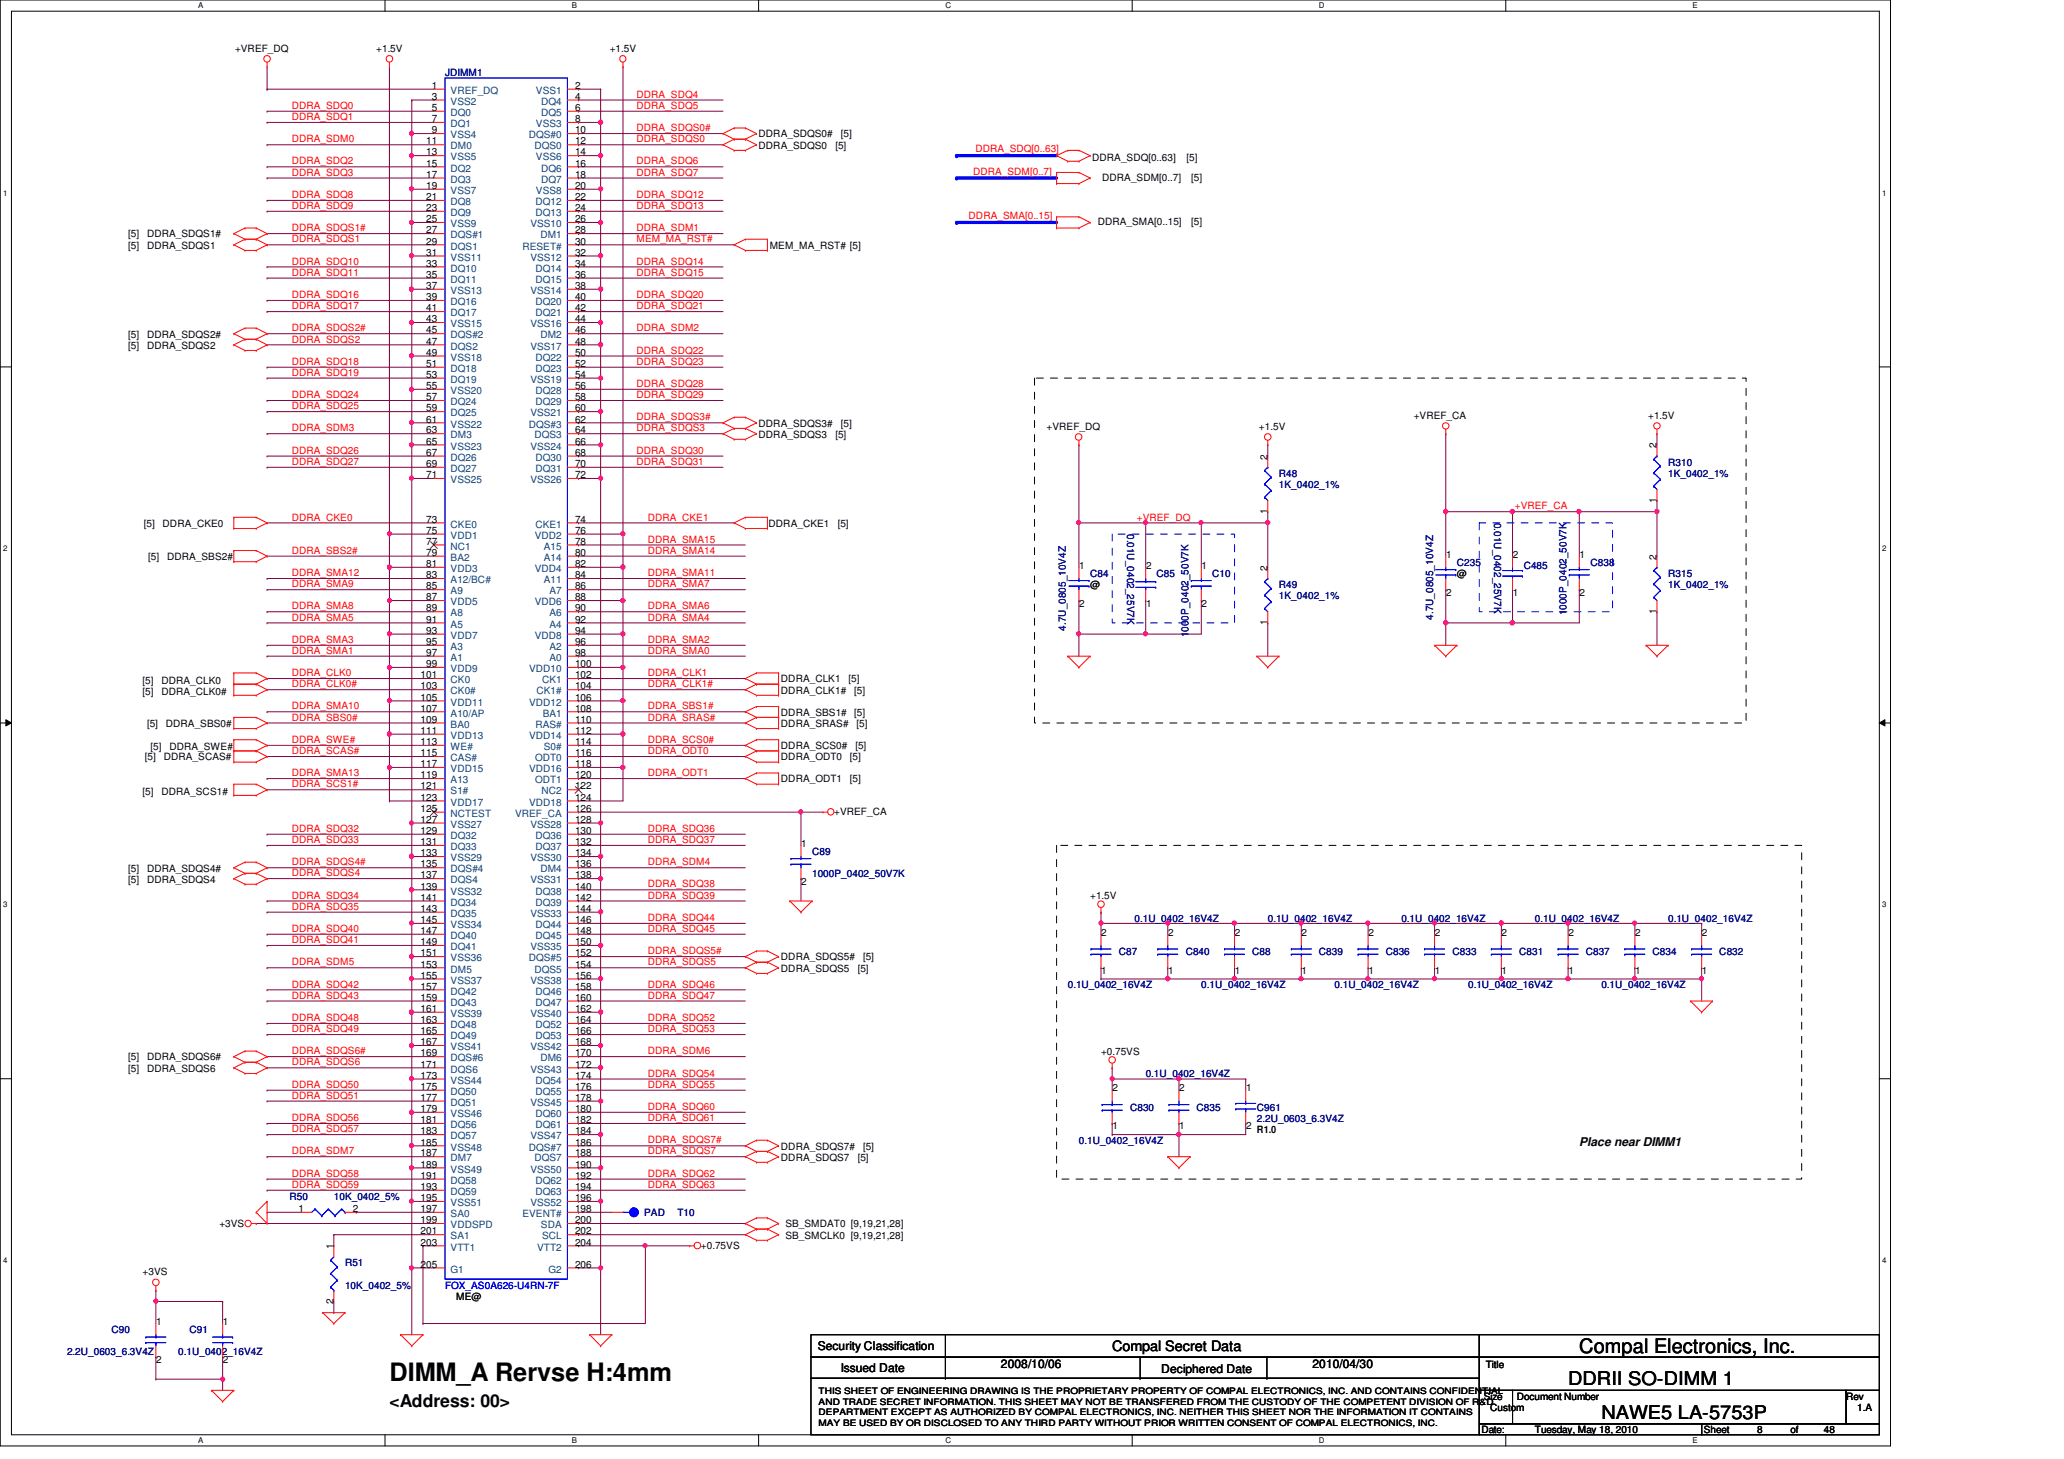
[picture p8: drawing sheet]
<svg xmlns="http://www.w3.org/2000/svg" width="297mm" height="210mm" viewBox="0 0 297 210" stroke-linecap="round" stroke-linejoin="round" font-family="sans-serif">
<defs><g id="words">
<text font-size="3.6" x="56" y="198.6">DIMM_A Rervse H:4mm</text>
<text font-size="2.9" x="227.3" y="194.6">Compal Electronics, Inc.</text>
<g font-size="2.7">
<text x="225.7" y="199.3">DDRII SO-DIMM 1</text>
<text x="230.5" y="204.1">NAWE5 LA-5753P</text>
</g>
<text font-size="2.5" x="56" y="202.4">&lt;Address: 00&gt;</text>
<text font-size="2.1" x="160.1" y="194.4">Compal Secret Data</text>
<g font-size="1.7">
<text x="227.3" y="164.8">Place near DIMM1</text>
<text x="117.7" y="194.3">Security Classification</text>
<text x="121" y="197.3">Issued Date</text>
<text x="144.1" y="196.8">2008/10/06</text>
<text x="167.1" y="197.5">Deciphered Date</text>
<text x="188.9" y="196.8">2010/04/30</text>
</g>
<g font-size="1.4">
<text x="33.8" y="7.5">+VREF_DQ</text>
<text x="54.1" y="7.5">+1.5V</text>
<text x="87.8" y="7.5">+1.5V</text>
<text x="62.1" y="12.8">1</text>
<text x="62.1" y="14.4">3</text>
<text x="62.1" y="16">5</text>
<text x="62.1" y="17.6">7</text>
<text x="82.8" y="12.8">2</text>
<text x="82.8" y="14.4">4</text>
<text x="82.8" y="16">6</text>
<text x="82.8" y="17.6">8</text>
<text x="61.3" y="20.8">11</text>
<text x="61.3" y="22.4">13</text>
<text x="61.3" y="24">15</text>
<text x="62.1" y="19.2">9</text>
<text x="82.8" y="19.2">10</text>
<text x="82.8" y="20.8">12</text>
<text x="82.8" y="22.4">14</text>
<text x="82.8" y="24">16</text>
<text x="109.2" y="21.4">DDRA_SDQS0</text>
<text x="109.2" y="19.8">DDRA_SDQS0#</text>
<text x="120.2" y="21.4">[5]</text>
<text x="121" y="19.8">[5]</text>
<text x="157.2" y="23.1">DDRA_SDQ[0..63]</text>
<text x="170.8" y="23.1">[5]</text>
<text x="61.3" y="25.6">17</text>
<text x="61.3" y="27.2">19</text>
<text x="61.3" y="28.8">21</text>
<text x="82.8" y="25.6">18</text>
<text x="82.8" y="27.2">20</text>
<text x="82.8" y="28.8">22</text>
<text x="158.6" y="26">DDRA_SDM[0..7]</text>
<text x="171.4" y="26">[5]</text>
<text x="18.5" y="34.2">[5]</text>
<text x="18.5" y="35.8">[5]</text>
<text x="21.2" y="34.2">DDRA_SDQS1#</text>
<text x="21.2" y="35.8">DDRA_SDQS1</text>
<text x="61.3" y="30.4">23</text>
<text x="61.3" y="32">25</text>
<text x="61.3" y="33.6">27</text>
<text x="61.3" y="35.2">29</text>
<text x="82.8" y="30.4">24</text>
<text x="82.8" y="32">26</text>
<text x="82.8" y="33.6">28</text>
<text x="82.8" y="35.2">30</text>
<text x="110.8" y="35.8">MEM_MA_RST# [5]</text>
<text x="158" y="32.4">DDRA_SMA[0..15]</text>
<text x="171.4" y="32.4">[5]</text>
<text x="61.3" y="36.8">31</text>
<text x="61.3" y="38.4">33</text>
<text x="61.3" y="40">35</text>
<text x="61.3" y="41.6">37</text>
<text x="82.8" y="36.8">32</text>
<text x="82.8" y="38.4">34</text>
<text x="82.8" y="40">36</text>
<text x="82.8" y="41.6">38</text>
<text x="61.3" y="43.2">39</text>
<text x="61.3" y="44.8">41</text>
<text x="61.3" y="46.4">43</text>
<text x="61.3" y="48">45</text>
<text x="82.8" y="43.2">40</text>
<text x="82.8" y="44.8">42</text>
<text x="82.8" y="46.4">44</text>
<text x="82.8" y="48">46</text>
<text x="18.5" y="48.6">[5]</text>
<text x="18.5" y="50.2">[5]</text>
<text x="21.2" y="48.6">DDRA_SDQS2#</text>
<text x="21.2" y="50.2">DDRA_SDQS2</text>
<text x="61.3" y="49.6">47</text>
<text x="61.3" y="51.2">49</text>
<text x="61.3" y="52.8">51</text>
<text x="82.8" y="49.6">48</text>
<text x="82.8" y="51.2">50</text>
<text x="82.8" y="52.8">52</text>
<text x="61.3" y="54.4">53</text>
<text x="61.3" y="56">55</text>
<text x="61.3" y="57.6">57</text>
<text x="61.3" y="59.2">59</text>
<text x="82.8" y="54.4">54</text>
<text x="82.8" y="56">56</text>
<text x="82.8" y="57.6">58</text>
<text x="82.8" y="59.2">60</text>
<text x="61.3" y="60.8">61</text>
<text x="61.3" y="62.4">63</text>
<text x="61.3" y="64">65</text>
<text x="61.3" y="65.6">67</text>
<text x="82.8" y="60.8">62</text>
<text x="82.8" y="62.4">64</text>
<text x="82.8" y="64">66</text>
<text x="82.8" y="65.6">68</text>
<text x="109.2" y="63">DDRA_SDQS3</text>
<text x="109.2" y="61.4">DDRA_SDQS3#</text>
<text x="120.2" y="63">[5]</text>
<text x="121" y="61.4">[5]</text>
<text x="150.6" y="61.8">+VREF_DQ</text>
<text x="181.2" y="61.8">+1.5V</text>
<text x="203.5" y="60.2">+VREF_CA</text>
<text x="237.2" y="60.2">+1.5V</text>
<text x="238.4" y="64.5" transform="rotate(-90 238.4 64.5)">2</text>
<text x="61.3" y="67.2">69</text>
<text x="61.3" y="68.8">71</text>
<text x="82.8" y="67.2">70</text>
<text x="82.8" y="68.8">72</text>
<text x="182.4" y="66.1" transform="rotate(-90 182.4 66.1)">2</text>
<text x="20.7" y="75.8">[5]</text>
<text x="23.4" y="75.8">DDRA_CKE0</text>
<text x="61.3" y="75.2">73</text>
<text x="61.3" y="76.8">75</text>
<text x="82.8" y="75.2">74</text>
<text x="82.8" y="76.8">76</text>
<text x="110.6" y="75.8">DDRA_CKE1</text>
<text x="120.6" y="75.8">[5]</text>
<text x="182.4" y="73.9" transform="rotate(-90 182.4 73.9)">1</text>
<text x="238.4" y="72.3" transform="rotate(-90 238.4 72.3)">1</text>
<text x="21.3" y="80.6">[5]</text>
<text x="24" y="80.6">DDRA_SBS2#</text>
<text x="61.3" y="83.2">83</text>
<text x="61.3" y="78.4">77</text>
<text x="61.3" y="80">79</text>
<text x="61.3" y="81.6">81</text>
<text x="82.8" y="83.2">84</text>
<text x="82.8" y="78.4">78</text>
<text x="82.8" y="80">80</text>
<text x="82.8" y="81.6">82</text>
<text x="155.3" y="81.8">1</text>
<text x="164.9" y="81.8">2</text>
<text x="172.9" y="81.8">1</text>
<text x="182.4" y="82.1" transform="rotate(-90 182.4 82.1)">2</text>
<text x="208.1" y="80.2">1</text>
<text x="209.7" y="83">@</text>
<text x="217.7" y="80.2">2</text>
<text x="227.3" y="80.2">1</text>
<text x="238.4" y="80.5" transform="rotate(-90 238.4 80.5)">2</text>
<text x="61.3" y="84.8">85</text>
<text x="61.3" y="86.4">87</text>
<text x="61.3" y="88">89</text>
<text x="61.3" y="89.6">91</text>
<text x="82.8" y="84.8">86</text>
<text x="82.8" y="86.4">88</text>
<text x="82.8" y="88">90</text>
<text x="82.8" y="89.6">92</text>
<text x="155.3" y="87.3">2</text>
<text x="156.9" y="84.6">@</text>
<text x="164.9" y="87.3">1</text>
<text x="172.9" y="87.3">2</text>
<text x="182.4" y="89.9" transform="rotate(-90 182.4 89.9)">1</text>
<text x="208.1" y="85.7">2</text>
<text x="217.7" y="85.7">1</text>
<text x="227.3" y="85.7">2</text>
<text x="238.4" y="88.3" transform="rotate(-90 238.4 88.3)">1</text>
<text x="61.3" y="91.2">93</text>
<text x="61.3" y="92.8">95</text>
<text x="61.3" y="94.4">97</text>
<text x="61.3" y="96">99</text>
<text x="82.8" y="91.2">94</text>
<text x="82.8" y="92.8">96</text>
<text x="82.8" y="94.4">98</text>
<text x="82.8" y="96">100</text>
<text x="20.5" y="98.3">[5]</text>
<text x="20.5" y="99.9">[5]</text>
<text x="23.2" y="98.3">DDRA_CLK0</text>
<text x="23.2" y="99.9">DDRA_CLK0#</text>
<text x="60.5" y="97.6">101</text>
<text x="60.5" y="99.2">103</text>
<text x="60.5" y="100.8">105</text>
<text x="82.8" y="97.6">102</text>
<text x="82.8" y="99.2">104</text>
<text x="82.8" y="100.8">106</text>
<text x="112.4" y="99.8">DDRA_CLK1#</text>
<text x="112.4" y="98.2">DDRA_CLK1</text>
<text x="122.1" y="98.2">[5]</text>
<text x="122.9" y="99.8">[5]</text>
<text x="21.2" y="104.6">[5]</text>
<text x="21.7" y="107.9">[5]</text>
<text x="23.9" y="104.6">DDRA_SBS0#</text>
<text x="24.4" y="107.9">DDRA_SWE#</text>
<text x="60.5" y="102.4">107</text>
<text x="60.5" y="104">109</text>
<text x="60.5" y="105.6">111</text>
<text x="60.5" y="107.2">113</text>
<text x="82.8" y="102.4">108</text>
<text x="82.8" y="104">110</text>
<text x="82.8" y="105.6">112</text>
<text x="82.8" y="107.2">114</text>
<text x="112.4" y="103">DDRA_SBS1#</text>
<text x="112.4" y="104.6">DDRA_SRAS#</text>
<text x="112.4" y="107.8">DDRA_SCS0#</text>
<text x="122.9" y="103">[5]</text>
<text x="123.1" y="107.8">[5]</text>
<text x="123.3" y="104.6">[5]</text>
<text x="20.9" y="109.4">[5]</text>
<text x="23.6" y="109.4">DDRA_SCAS#</text>
<text x="60.5" y="108.8">115</text>
<text x="60.5" y="110.4">117</text>
<text x="60.5" y="112">119</text>
<text x="60.5" y="113.6">121</text>
<text x="82.8" y="108.8">116</text>
<text x="82.8" y="110.4">118</text>
<text x="82.8" y="112">120</text>
<text x="82.8" y="113.6">122</text>
<text x="112.4" y="109.4">DDRA_ODT0</text>
<text x="112.4" y="112.6">DDRA_ODT1</text>
<text x="122.3" y="109.4">[5]</text>
<text x="122.3" y="112.6">[5]</text>
<text x="20.5" y="114.3">[5]</text>
<text x="23.2" y="114.3">DDRA_SCS1#</text>
<text x="60.5" y="115.2">123</text>
<text x="60.5" y="116.8">125</text>
<text x="60.5" y="118.4">127</text>
<text x="60.5" y="120">129</text>
<text x="82.8" y="115.2">124</text>
<text x="82.8" y="116.8">126</text>
<text x="82.8" y="118.4">128</text>
<text x="82.8" y="120">130</text>
<text x="120.1" y="117.2">+VREF_CA</text>
<text x="18.5" y="125.4">[5]</text>
<text x="21.2" y="125.4">DDRA_SDQS4#</text>
<text x="60.5" y="121.6">131</text>
<text x="60.5" y="123.2">133</text>
<text x="60.5" y="124.8">135</text>
<text x="82.8" y="121.6">132</text>
<text x="82.8" y="123.2">134</text>
<text x="82.8" y="124.8">136</text>
<text x="115.3" y="121.8">1</text>
<text x="18.5" y="127">[5]</text>
<text x="21.2" y="127">DDRA_SDQS4</text>
<text x="60.5" y="126.4">137</text>
<text x="60.5" y="128">139</text>
<text x="60.5" y="129.6">141</text>
<text x="60.5" y="131.2">143</text>
<text x="82.8" y="126.4">138</text>
<text x="82.8" y="128">140</text>
<text x="82.8" y="129.6">142</text>
<text x="82.8" y="131.2">144</text>
<text x="115.3" y="127.3">2</text>
<text x="156.9" y="129.4">+1.5V</text>
<text x="60.5" y="132.8">145</text>
<text x="60.5" y="134.4">147</text>
<text x="60.5" y="136">149</text>
<text x="60.5" y="137.6">151</text>
<text x="82.8" y="132.8">146</text>
<text x="82.8" y="134.4">148</text>
<text x="82.8" y="136">150</text>
<text x="82.8" y="137.6">152</text>
<text x="158.5" y="134.6">2</text>
<text x="168.1" y="134.6">2</text>
<text x="177.7" y="134.6">2</text>
<text x="187.3" y="134.6">2</text>
<text x="196.9" y="134.6">2</text>
<text x="206.5" y="134.6">2</text>
<text x="216.1" y="134.6">2</text>
<text x="225.7" y="134.6">2</text>
<text x="235.3" y="134.6">2</text>
<text x="244.9" y="134.6">2</text>
<text x="60.5" y="139.2">153</text>
<text x="60.5" y="140.8">155</text>
<text x="60.5" y="142.4">157</text>
<text x="60.5" y="144">159</text>
<text x="82.8" y="139.2">154</text>
<text x="82.8" y="140.8">156</text>
<text x="82.8" y="142.4">158</text>
<text x="82.8" y="144">160</text>
<text x="112.4" y="139.8">DDRA_SDQS5</text>
<text x="112.4" y="138.2">DDRA_SDQS5#</text>
<text x="123.4" y="139.8">[5]</text>
<text x="124.2" y="138.2">[5]</text>
<text x="158.5" y="140.1">1</text>
<text x="168.1" y="140.1">1</text>
<text x="177.7" y="140.1">1</text>
<text x="187.3" y="140.1">1</text>
<text x="196.9" y="140.1">1</text>
<text x="206.5" y="140.1">1</text>
<text x="216.1" y="140.1">1</text>
<text x="225.7" y="140.1">1</text>
<text x="235.3" y="140.1">1</text>
<text x="244.9" y="140.1">1</text>
<text x="60.5" y="145.6">161</text>
<text x="60.5" y="147.2">163</text>
<text x="60.5" y="148.8">165</text>
<text x="82.8" y="145.6">162</text>
<text x="82.8" y="147.2">164</text>
<text x="82.8" y="148.8">166</text>
<text x="18.5" y="152.6">[5]</text>
<text x="18.5" y="154.2">[5]</text>
<text x="21.2" y="152.6">DDRA_SDQS6#</text>
<text x="21.2" y="154.2">DDRA_SDQS6</text>
<text x="60.5" y="150.4">167</text>
<text x="60.5" y="152">169</text>
<text x="60.5" y="153.6">171</text>
<text x="60.5" y="155.2">173</text>
<text x="82.8" y="150.4">168</text>
<text x="82.8" y="152">170</text>
<text x="82.8" y="153.6">172</text>
<text x="82.8" y="155.2">174</text>
<text x="158.5" y="151.8">+0.75VS</text>
<text x="60.5" y="156.8">175</text>
<text x="60.5" y="158.4">177</text>
<text x="60.5" y="160">179</text>
<text x="60.5" y="161.6">181</text>
<text x="82.8" y="156.8">176</text>
<text x="82.8" y="158.4">178</text>
<text x="82.8" y="160">180</text>
<text x="82.8" y="161.6">182</text>
<text x="160.1" y="157">2</text>
<text x="169.7" y="157">2</text>
<text x="179.3" y="157">1</text>
<text x="60.5" y="163.2">183</text>
<text x="60.5" y="164.8">185</text>
<text x="60.5" y="166.4">187</text>
<text x="60.5" y="168">189</text>
<text x="82.8" y="163.2">184</text>
<text x="82.8" y="164.8">186</text>
<text x="82.8" y="166.4">188</text>
<text x="82.8" y="168">190</text>
<text x="112.4" y="167">DDRA_SDQS7</text>
<text x="112.4" y="165.4">DDRA_SDQS7#</text>
<text x="123.4" y="167">[5]</text>
<text x="124.2" y="165.4">[5]</text>
<text x="160.1" y="162.5">1</text>
<text x="169.7" y="162.5">1</text>
<text x="179.3" y="162.5">2</text>
<text x="180.9" y="163">R1.0</text>
<text x="60.5" y="169.6">191</text>
<text x="60.5" y="171.2">193</text>
<text x="60.5" y="172.8">195</text>
<text x="82.8" y="169.6">192</text>
<text x="82.8" y="171.2">194</text>
<text x="82.8" y="172.8">196</text>
<text x="31.6" y="176.6">+3VS</text>
<text x="43" y="174.4">1</text>
<text x="48" y="179.7" transform="rotate(-90 48 179.7)">1</text>
<text x="50.8" y="174.4">2</text>
<text x="60.5" y="174.4">197</text>
<text x="60.5" y="176">199</text>
<text x="60.5" y="177.6">201</text>
<text x="60.5" y="179.2">203</text>
<text x="82.8" y="174.4">198</text>
<text x="82.8" y="176">200</text>
<text x="82.8" y="177.6">202</text>
<text x="82.8" y="179.2">204</text>
<text x="100.9" y="179.6">+0.75VS</text>
<text x="113" y="176.6">SB_SMDAT0 [9,19,21,28]</text>
<text x="113" y="178.2">SB_SMCLK0 [9,19,21,28]</text>
<text x="20.5" y="183.5">+3VS</text>
<text x="60.5" y="182.4">205</text>
<text x="82.8" y="182.4">206</text>
<text x="22.5" y="190.6">1</text>
<text x="32.1" y="190.6">1</text>
<text x="48" y="187.5" transform="rotate(-90 48 187.5)">2</text>
<text x="65.7" y="187">ME@</text>
<text x="22.5" y="196.1">2</text>
<text x="32.1" y="196.1">2</text>
<text x="213.8" y="196.8">Title</text>
<text x="213.5" y="201.4">Size</text>
<text x="214.5" y="203">Custom</text>
<text x="218.3" y="201.4">Document Number</text>
<text x="265.7" y="201.4">Rev</text>
<text x="267.3" y="203">1.A</text>
<text x="213.2" y="206.2">Date:</text>
<text x="220.9" y="206.2">Tuesday, May 18, 2010</text>
<text x="245.2" y="206.2">Sheet</text>
<text x="252.9" y="206.2">8</text>
<text x="257.7" y="206.2">of</text>
<text x="262.5" y="206.2">48</text>
</g>
<g font-size="1.4" fill="#000080">
<text x="64" y="11">JDIMM1</text>
<text x="184.1" y="68.6">R48</text>
<text x="184.1" y="70.2">1K_0402_1%</text>
<text x="240.1" y="67">R310</text>
<text x="240.1" y="68.6">1K_0402_1%</text>
<text x="162.2" y="76.8" transform="rotate(90 162.2 76.8)">0.01U_0402_25V7K</text>
<text x="215" y="75.2" transform="rotate(90 215 75.2)">0.01U_0402_25V7K</text>
<text x="156.9" y="83">C84</text>
<text x="166.5" y="83">C85</text>
<text x="174.5" y="83">C10</text>
<text x="209.7" y="81.4">C235</text>
<text x="219.3" y="81.9">C485</text>
<text x="228.9" y="81.4">C838</text>
<text x="240.1" y="83">R315</text>
<text x="184.1" y="84.6">R49</text>
<text x="184.1" y="86.2">1K_0402_1%</text>
<text x="206.2" y="89.2" transform="rotate(-90 206.2 89.2)">4.7U_0805_10V4Z</text>
<text x="225.4" y="88.5" transform="rotate(-90 225.4 88.5)">1000P_0402_50V7K</text>
<text x="240.1" y="84.6">1K_0402_1%</text>
<text x="153.4" y="90.7" transform="rotate(-90 153.4 90.7)">4.7U_0805_10V4Z</text>
<text x="171" y="91.7" transform="rotate(-90 171 91.7)">1000P_0402_50V7K</text>
<text x="116.9" y="123">C89</text>
<text x="116.9" y="126.2">1000P_0402_50V7K</text>
<text x="161" y="137.4">C87</text>
<text x="163.3" y="132.6">0.1U_0402_16V4Z</text>
<text x="170.6" y="137.4">C840</text>
<text x="180.2" y="137.4">C88</text>
<text x="182.5" y="132.6">0.1U_0402_16V4Z</text>
<text x="189.8" y="137.4">C839</text>
<text x="199.4" y="137.4">C836</text>
<text x="201.7" y="132.6">0.1U_0402_16V4Z</text>
<text x="209" y="137.4">C833</text>
<text x="218.6" y="137.4">C831</text>
<text x="220.9" y="132.6">0.1U_0402_16V4Z</text>
<text x="228.2" y="137.4">C837</text>
<text x="237.8" y="137.4">C834</text>
<text x="240.1" y="132.6">0.1U_0402_16V4Z</text>
<text x="247.4" y="137.4">C832</text>
<text x="153.7" y="142.2">0.1U_0402_16V4Z</text>
<text x="172.9" y="142.2">0.1U_0402_16V4Z</text>
<text x="192.1" y="142.2">0.1U_0402_16V4Z</text>
<text x="211.3" y="142.2">0.1U_0402_16V4Z</text>
<text x="230.5" y="142.2">0.1U_0402_16V4Z</text>
<text x="164.9" y="155">0.1U_0402_16V4Z</text>
<text x="162.6" y="159.8">C830</text>
<text x="172.2" y="159.8">C835</text>
<text x="180.9" y="159.8">C961</text>
<text x="180.9" y="161.4">2.2U_0603_6.3V4Z</text>
<text x="155.3" y="164.6">0.1U_0402_16V4Z</text>
<text x="41.7" y="172.6">R50</text>
<text x="48" y="172.6">10K_0402_5%</text>
<text x="92.7" y="175">PAD</text>
<text x="97.5" y="175">T10</text>
<text x="49.7" y="182.2">R51</text>
<text x="49.7" y="185.4">10K_0402_5%</text>
<text x="16" y="191.8">C90</text>
<text x="27.3" y="191.8">C91</text>
<text x="9.6" y="195">2.2U_0603_6.3V4Z</text>
<text x="25.7" y="195">0.1U_0402_16V4Z</text>
</g>
<g font-size="1.4" fill="#f00">
<text x="42" y="15.7">DDRA_SDQ0</text>
<text x="42" y="17.3">DDRA_SDQ1</text>
<text x="91.6" y="15.7">DDRA_SDQ5</text>
<text x="91.6" y="14.1">DDRA_SDQ4</text>
<text x="42" y="23.7">DDRA_SDQ2</text>
<text x="42" y="20.5">DDRA_SDM0</text>
<text x="91.6" y="18.9">DDRA_SDQS0#</text>
<text x="91.6" y="23.7">DDRA_SDQ6</text>
<text x="91.6" y="20.5">DDRA_SDQS0</text>
<text x="140.4" y="21.9">DDRA_SDQ[0..63]</text>
<text x="42" y="25.3">DDRA_SDQ3</text>
<text x="42" y="28.5">DDRA_SDQ8</text>
<text x="91.6" y="28.5">DDRA_SDQ12</text>
<text x="91.6" y="25.3">DDRA_SDQ7</text>
<text x="140" y="25.1">DDRA_SDM[0..7]</text>
<text x="42" y="30.1">DDRA_SDQ9</text>
<text x="42" y="33.3">DDRA_SDQS1#</text>
<text x="42" y="34.9">DDRA_SDQS1</text>
<text x="91.6" y="33.3">DDRA_SDM1</text>
<text x="91.6" y="34.9">MEM_MA_RST#</text>
<text x="91.6" y="30.1">DDRA_SDQ13</text>
<text x="139.4" y="31.5">DDRA_SMA[0..15]</text>
<text x="42" y="38.1">DDRA_SDQ10</text>
<text x="42" y="39.7">DDRA_SDQ11</text>
<text x="91.6" y="38.1">DDRA_SDQ14</text>
<text x="91.6" y="39.7">DDRA_SDQ15</text>
<text x="42" y="42.9">DDRA_SDQ16</text>
<text x="42" y="47.7">DDRA_SDQS2#</text>
<text x="42" y="44.5">DDRA_SDQ17</text>
<text x="91.6" y="47.7">DDRA_SDM2</text>
<text x="91.6" y="42.9">DDRA_SDQ20</text>
<text x="91.6" y="44.5">DDRA_SDQ21</text>
<text x="42" y="49.3">DDRA_SDQS2</text>
<text x="42" y="52.5">DDRA_SDQ18</text>
<text x="91.6" y="50.9">DDRA_SDQ22</text>
<text x="91.6" y="52.5">DDRA_SDQ23</text>
<text x="42" y="58.9">DDRA_SDQ25</text>
<text x="42" y="54.1">DDRA_SDQ19</text>
<text x="42" y="57.3">DDRA_SDQ24</text>
<text x="91.6" y="55.7">DDRA_SDQ28</text>
<text x="91.6" y="57.3">DDRA_SDQ29</text>
<text x="42" y="65.3">DDRA_SDQ26</text>
<text x="42" y="62.1">DDRA_SDM3</text>
<text x="91.6" y="65.3">DDRA_SDQ30</text>
<text x="91.6" y="62.1">DDRA_SDQS3</text>
<text x="91.6" y="60.5">DDRA_SDQS3#</text>
<text x="42" y="66.9">DDRA_SDQ27</text>
<text x="91.6" y="66.9">DDRA_SDQ31</text>
<text x="42" y="74.9">DDRA_CKE0</text>
<text x="93.2" y="74.9">DDRA_CKE1</text>
<text x="163.6" y="74.9">+VREF_DQ</text>
<text x="218" y="73.3">+VREF_CA</text>
<text x="42" y="82.9">DDRA_SMA12</text>
<text x="42" y="79.7">DDRA_SBS2#</text>
<text x="93.2" y="78.1">DDRA_SMA15</text>
<text x="93.2" y="79.7">DDRA_SMA14</text>
<text x="93.2" y="82.9">DDRA_SMA11</text>
<text x="42" y="87.7">DDRA_SMA8</text>
<text x="42" y="84.5">DDRA_SMA9</text>
<text x="42" y="89.3">DDRA_SMA5</text>
<text x="93.2" y="84.5">DDRA_SMA7</text>
<text x="93.2" y="87.7">DDRA_SMA6</text>
<text x="93.2" y="89.3">DDRA_SMA4</text>
<text x="42" y="92.5">DDRA_SMA3</text>
<text x="42" y="94.1">DDRA_SMA1</text>
<text x="93.2" y="94.1">DDRA_SMA0</text>
<text x="93.2" y="92.5">DDRA_SMA2</text>
<text x="42" y="97.3">DDRA_CLK0</text>
<text x="42" y="98.9">DDRA_CLK0#</text>
<text x="93.2" y="97.3">DDRA_CLK1</text>
<text x="93.2" y="98.9">DDRA_CLK1#</text>
<text x="42" y="106.9">DDRA_SWE#</text>
<text x="42" y="102.1">DDRA_SMA10</text>
<text x="42" y="103.7">DDRA_SBS0#</text>
<text x="93.2" y="102.1">DDRA_SBS1#</text>
<text x="93.2" y="103.7">DDRA_SRAS#</text>
<text x="93.2" y="106.9">DDRA_SCS0#</text>
<text x="42" y="113.3">DDRA_SCS1#</text>
<text x="42" y="108.5">DDRA_SCAS#</text>
<text x="42" y="111.7">DDRA_SMA13</text>
<text x="93.2" y="108.5">DDRA_ODT0</text>
<text x="93.2" y="111.7">DDRA_ODT1</text>
<text x="42" y="119.7">DDRA_SDQ32</text>
<text x="93.2" y="119.7">DDRA_SDQ36</text>
<text x="42" y="121.3">DDRA_SDQ33</text>
<text x="42" y="124.5">DDRA_SDQS4#</text>
<text x="93.2" y="124.5">DDRA_SDM4</text>
<text x="93.2" y="121.3">DDRA_SDQ37</text>
<text x="42" y="130.9">DDRA_SDQ35</text>
<text x="42" y="126.1">DDRA_SDQS4</text>
<text x="42" y="129.3">DDRA_SDQ34</text>
<text x="93.2" y="129.3">DDRA_SDQ39</text>
<text x="93.2" y="127.7">DDRA_SDQ38</text>
<text x="42" y="134.1">DDRA_SDQ40</text>
<text x="42" y="135.7">DDRA_SDQ41</text>
<text x="93.2" y="137.3">DDRA_SDQS5#</text>
<text x="93.2" y="132.5">DDRA_SDQ44</text>
<text x="93.2" y="134.1">DDRA_SDQ45</text>
<text x="42" y="142.1">DDRA_SDQ42</text>
<text x="42" y="138.9">DDRA_SDM5</text>
<text x="42" y="143.7">DDRA_SDQ43</text>
<text x="93.2" y="142.1">DDRA_SDQ46</text>
<text x="93.2" y="138.9">DDRA_SDQS5</text>
<text x="93.2" y="143.7">DDRA_SDQ47</text>
<text x="42" y="148.5">DDRA_SDQ49</text>
<text x="42" y="146.9">DDRA_SDQ48</text>
<text x="93.2" y="146.9">DDRA_SDQ52</text>
<text x="93.2" y="148.5">DDRA_SDQ53</text>
<text x="42" y="153.3">DDRA_SDQS6</text>
<text x="42" y="151.7">DDRA_SDQS6#</text>
<text x="93.2" y="151.7">DDRA_SDM6</text>
<text x="93.2" y="154.9">DDRA_SDQ54</text>
<text x="42" y="158.1">DDRA_SDQ51</text>
<text x="42" y="161.3">DDRA_SDQ56</text>
<text x="42" y="156.5">DDRA_SDQ50</text>
<text x="93.2" y="159.7">DDRA_SDQ60</text>
<text x="93.2" y="156.5">DDRA_SDQ55</text>
<text x="93.2" y="161.3">DDRA_SDQ61</text>
<text x="42" y="162.9">DDRA_SDQ57</text>
<text x="42" y="166.1">DDRA_SDM7</text>
<text x="93.2" y="166.1">DDRA_SDQS7</text>
<text x="93.2" y="164.5">DDRA_SDQS7#</text>
<text x="42" y="170.9">DDRA_SDQ59</text>
<text x="42" y="169.3">DDRA_SDQ58</text>
<text x="93.2" y="170.9">DDRA_SDQ63</text>
<text x="93.2" y="169.3">DDRA_SDQ62</text>
</g>
<g font-size="1.4" fill="#004080">
<text x="64.9" y="13.5">VREF_DQ</text>
<text x="64.9" y="15.1">VSS2</text>
<text x="64.9" y="16.7">DQ0</text>
<text x="77.1" y="13.5">VSS1</text>
<text x="77.9" y="15.1">DQ4</text>
<text x="77.9" y="16.7">DQ5</text>
<text x="64.9" y="18.3">DQ1</text>
<text x="64.9" y="19.9">VSS4</text>
<text x="64.9" y="21.5">DM0</text>
<text x="64.9" y="23.1">VSS5</text>
<text x="76.1" y="19.9">DQS#0</text>
<text x="76.9" y="21.5">DQS0</text>
<text x="77.1" y="18.3">VSS3</text>
<text x="77.1" y="23.1">VSS6</text>
<text x="64.9" y="24.7">DQ2</text>
<text x="64.9" y="26.3">DQ3</text>
<text x="64.9" y="27.9">VSS7</text>
<text x="64.9" y="29.5">DQ8</text>
<text x="77.1" y="29.5">DQ12</text>
<text x="77.1" y="27.9">VSS8</text>
<text x="77.9" y="24.7">DQ6</text>
<text x="77.9" y="26.3">DQ7</text>
<text x="64.9" y="31.1">DQ9</text>
<text x="64.9" y="32.7">VSS9</text>
<text x="64.9" y="34.3">DQS#1</text>
<text x="64.9" y="35.9">DQS1</text>
<text x="75.2" y="35.9">RESET#</text>
<text x="76.3" y="32.7">VSS10</text>
<text x="77.1" y="31.1">DQ13</text>
<text x="77.8" y="34.3">DM1</text>
<text x="64.9" y="37.5">VSS11</text>
<text x="64.9" y="39.1">DQ10</text>
<text x="64.9" y="40.7">DQ11</text>
<text x="76.3" y="37.5">VSS12</text>
<text x="77.1" y="39.1">DQ14</text>
<text x="77.1" y="40.7">DQ15</text>
<text x="64.9" y="42.3">VSS13</text>
<text x="64.9" y="43.9">DQ16</text>
<text x="64.9" y="45.5">DQ17</text>
<text x="64.9" y="47.1">VSS15</text>
<text x="76.3" y="42.3">VSS14</text>
<text x="76.3" y="47.1">VSS16</text>
<text x="77.1" y="43.9">DQ20</text>
<text x="77.1" y="45.5">DQ21</text>
<text x="64.9" y="48.7">DQS#2</text>
<text x="64.9" y="50.3">DQS2</text>
<text x="64.9" y="51.9">VSS18</text>
<text x="64.9" y="53.5">DQ18</text>
<text x="76.3" y="50.3">VSS17</text>
<text x="77.1" y="51.9">DQ22</text>
<text x="77.1" y="53.5">DQ23</text>
<text x="77.8" y="48.7">DM2</text>
<text x="64.9" y="55.1">DQ19</text>
<text x="64.9" y="56.7">VSS20</text>
<text x="64.9" y="58.3">DQ24</text>
<text x="64.9" y="59.9">DQ25</text>
<text x="76.3" y="55.1">VSS19</text>
<text x="76.3" y="59.9">VSS21</text>
<text x="77.1" y="56.7">DQ28</text>
<text x="77.1" y="58.3">DQ29</text>
<text x="64.9" y="61.5">VSS22</text>
<text x="64.9" y="63.1">DM3</text>
<text x="64.9" y="64.7">VSS23</text>
<text x="76.1" y="61.5">DQS#3</text>
<text x="76.3" y="64.7">VSS24</text>
<text x="76.9" y="63.1">DQS3</text>
<text x="64.9" y="66.3">DQ26</text>
<text x="64.9" y="67.9">DQ27</text>
<text x="64.9" y="69.5">VSS25</text>
<text x="76.3" y="69.5">VSS26</text>
<text x="77.1" y="66.3">DQ30</text>
<text x="77.1" y="67.9">DQ31</text>
<text x="64.9" y="75.9">CKE0</text>
<text x="64.9" y="77.5">VDD1</text>
<text x="77" y="77.5">VDD2</text>
<text x="77" y="75.9">CKE1</text>
<text x="64.9" y="83.9">A12/BC#</text>
<text x="64.9" y="79.1">NC1</text>
<text x="64.9" y="80.7">BA2</text>
<text x="64.9" y="82.3">VDD3</text>
<text x="77" y="82.3">VDD4</text>
<text x="78.3" y="83.9">A11</text>
<text x="78.3" y="79.1">A15</text>
<text x="78.3" y="80.7">A14</text>
<text x="64.9" y="85.5">A9</text>
<text x="64.9" y="87.1">VDD5</text>
<text x="64.9" y="88.7">A8</text>
<text x="77" y="87.1">VDD6</text>
<text x="79.1" y="85.5">A7</text>
<text x="79.1" y="88.7">A6</text>
<text x="64.9" y="90.3">A5</text>
<text x="64.9" y="91.9">VDD7</text>
<text x="64.9" y="93.5">A3</text>
<text x="64.9" y="95.1">A1</text>
<text x="77" y="91.9">VDD8</text>
<text x="79.1" y="90.3">A4</text>
<text x="79.1" y="93.5">A2</text>
<text x="79.1" y="95.1">A0</text>
<text x="64.9" y="96.7">VDD9</text>
<text x="64.9" y="98.3">CK0</text>
<text x="64.9" y="99.9">CK0#</text>
<text x="64.9" y="101.5">VDD11</text>
<text x="76.2" y="96.7">VDD10</text>
<text x="76.2" y="101.5">VDD12</text>
<text x="77.2" y="99.9">CK1#</text>
<text x="78" y="98.3">CK1</text>
<text x="64.9" y="103.1">A10/AP</text>
<text x="64.9" y="104.7">BA0</text>
<text x="64.9" y="106.3">VDD13</text>
<text x="64.9" y="107.9">WE#</text>
<text x="76.2" y="106.3">VDD14</text>
<text x="77" y="104.7">RAS#</text>
<text x="78.1" y="103.1">BA1</text>
<text x="78.3" y="107.9">S0#</text>
<text x="64.9" y="109.5">CAS#</text>
<text x="64.9" y="111.1">VDD15</text>
<text x="64.9" y="112.7">A13</text>
<text x="76.2" y="111.1">VDD16</text>
<text x="77" y="109.5">ODT0</text>
<text x="77" y="112.7">ODT1</text>
<text x="64.9" y="114.3">S1#</text>
<text x="64.9" y="115.9">VDD17</text>
<text x="64.9" y="117.5">NCTEST</text>
<text x="64.9" y="119.1">VSS27</text>
<text x="74.1" y="117.5">VREF_CA</text>
<text x="76.2" y="115.9">VDD18</text>
<text x="76.3" y="119.1">VSS28</text>
<text x="77.9" y="114.3">NC2</text>
<text x="64.9" y="120.7">DQ32</text>
<text x="64.9" y="122.3">DQ33</text>
<text x="64.9" y="123.9">VSS29</text>
<text x="64.9" y="125.5">DQS#4</text>
<text x="76.3" y="123.9">VSS30</text>
<text x="77.1" y="120.7">DQ36</text>
<text x="77.1" y="122.3">DQ37</text>
<text x="77.8" y="125.5">DM4</text>
<text x="64.9" y="127.1">DQS4</text>
<text x="64.9" y="128.7">VSS32</text>
<text x="64.9" y="130.3">DQ34</text>
<text x="64.9" y="131.9">DQ35</text>
<text x="76.3" y="127.1">VSS31</text>
<text x="76.3" y="131.9">VSS33</text>
<text x="77.1" y="128.7">DQ38</text>
<text x="77.1" y="130.3">DQ39</text>
<text x="64.9" y="133.5">VSS34</text>
<text x="64.9" y="135.1">DQ40</text>
<text x="64.9" y="136.7">DQ41</text>
<text x="76.3" y="136.7">VSS35</text>
<text x="77.1" y="133.5">DQ44</text>
<text x="77.1" y="135.1">DQ45</text>
<text x="64.9" y="138.3">VSS36</text>
<text x="64.9" y="139.9">DM5</text>
<text x="64.9" y="141.5">VSS37</text>
<text x="64.9" y="143.1">DQ42</text>
<text x="76.1" y="138.3">DQS#5</text>
<text x="76.3" y="141.5">VSS38</text>
<text x="76.9" y="139.9">DQS5</text>
<text x="77.1" y="143.1">DQ46</text>
<text x="64.9" y="144.7">DQ43</text>
<text x="64.9" y="146.3">VSS39</text>
<text x="64.9" y="147.9">DQ48</text>
<text x="64.9" y="149.5">DQ49</text>
<text x="76.3" y="146.3">VSS40</text>
<text x="77.1" y="144.7">DQ47</text>
<text x="77.1" y="147.9">DQ52</text>
<text x="77.1" y="149.5">DQ53</text>
<text x="64.9" y="151.1">VSS41</text>
<text x="64.9" y="152.7">DQS#6</text>
<text x="64.9" y="154.3">DQS6</text>
<text x="64.9" y="155.9">VSS44</text>
<text x="76.3" y="151.1">VSS42</text>
<text x="76.3" y="154.3">VSS43</text>
<text x="77.1" y="155.9">DQ54</text>
<text x="77.8" y="152.7">DM6</text>
<text x="64.9" y="157.5">DQ50</text>
<text x="64.9" y="159.1">DQ51</text>
<text x="64.9" y="160.7">VSS46</text>
<text x="76.3" y="159.1">VSS45</text>
<text x="77.1" y="157.5">DQ55</text>
<text x="77.1" y="160.7">DQ60</text>
<text x="64.9" y="162.3">DQ56</text>
<text x="64.9" y="163.9">DQ57</text>
<text x="64.9" y="165.5">VSS48</text>
<text x="64.9" y="167.1">DM7</text>
<text x="76.1" y="165.5">DQS#7</text>
<text x="76.3" y="163.9">VSS47</text>
<text x="76.9" y="167.1">DQS7</text>
<text x="77.1" y="162.3">DQ61</text>
<text x="64.9" y="168.7">VSS49</text>
<text x="64.9" y="170.3">DQ58</text>
<text x="64.9" y="171.9">DQ59</text>
<text x="64.9" y="173.5">VSS51</text>
<text x="76.3" y="168.7">VSS50</text>
<text x="76.3" y="173.5">VSS52</text>
<text x="77.1" y="170.3">DQ62</text>
<text x="77.1" y="171.9">DQ63</text>
<text x="64.9" y="175.1">SA0</text>
<text x="64.9" y="176.7">VDDSPD</text>
<text x="64.9" y="178.3">SA1</text>
<text x="64.9" y="179.9">VTT1</text>
<text x="75.2" y="175.1">EVENT#</text>
<text x="77.3" y="179.9">VTT2</text>
<text x="77.8" y="176.7">SDA</text>
<text x="78" y="178.3">SCL</text>
<text x="64.9" y="183.1">G1</text>
<text x="78.9" y="183.1">G2</text>
</g>
<text font-size="1.4" fill="#00f" x="64" y="185.4">FOX_AS0A626-U4RN-7F</text>
<g font-size="1.3">
<text x="117.8" y="200.6">THIS SHEET OF ENGINEERING DRAWING IS THE PROPRIETARY PROPERTY OF COMPAL ELECTRONICS, INC. AND CONTAINS CONFIDENTIAL</text>
<text x="117.8" y="202.1">AND TRADE SECRET INFORMATION. THIS SHEET MAY NOT BE TRANSFERED FROM THE CUSTODY OF THE COMPETENT DIVISION OF R&amp;D</text>
<text x="117.8" y="203.6">DEPARTMENT EXCEPT AS AUTHORIZED BY COMPAL ELECTRONICS, INC. NEITHER THIS SHEET NOR THE INFORMATION IT CONTAINS</text>
<text x="117.8" y="205.1">MAY BE USED BY OR DISCLOSED TO ANY THIRD PARTY WITHOUT PRIOR WRITTEN CONSENT OF COMPAL ELECTRONICS, INC.</text>
</g>
<g font-size="1.1">
<text x="28.5" y="1.1">A</text>
<text x="82.3" y="1.1">B</text>
<text x="136.1" y="1.1">C</text>
<text x="189.8" y="1.1">D</text>
<text x="243.6" y="1.1">E</text>
<text x=".5" y="28.2">1</text>
<text x="270.9" y="28.2">1</text>
<text x=".5" y="79.3">2</text>
<text x="270.9" y="79.3">2</text>
<text x=".5" y="130.6">3</text>
<text x="270.9" y="130.6">3</text>
<text x=".5" y="181.7">4</text>
<text x="270.9" y="181.7">4</text>
<text x="28.5" y="207.6">A</text>
<text x="82.3" y="207.6">B</text>
<text x="136.1" y="207.6">C</text>
<text x="189.8" y="207.6">D</text>
<text x="243.6" y="207.6">E</text>
</g>
</g></defs>
<path d="M0 0h272.1v208h-272.1zM1.6 1.6h268.9v204.8h-268.9z" fill="none" stroke="#000" stroke-width=".14"/>
<g fill="#fff">
<path d="M28.5 .2h.7v1.2h-.7z"/>
<path d="M28.5 206.6h.7v1.2h-.7z"/>
</g>
<path d="M55.4 0v1.6M55.4 206.4v1.6" fill="none" stroke="#000" stroke-width=".14"/>
<g fill="#fff">
<path d="M82.3 .2h.7v1.2h-.7z"/>
<path d="M82.3 206.6h.7v1.2h-.7z"/>
</g>
<path d="M109.2 0v1.6M109.2 206.4v1.6" fill="none" stroke="#000" stroke-width=".14"/>
<g fill="#fff">
<path d="M136.1 .2h.7v1.2h-.7z"/>
<path d="M136.1 206.6h.7v1.2h-.7z"/>
</g>
<path d="M162.9 0v1.6M162.9 206.4v1.6" fill="none" stroke="#000" stroke-width=".14"/>
<g fill="#fff">
<path d="M189.8 .2h.8v1.2h-.8z"/>
<path d="M189.8 206.6h.8v1.2h-.8z"/>
</g>
<path d="M216.7 0v1.6M216.7 206.4v1.6" fill="none" stroke="#000" stroke-width=".14"/>
<g fill="#fff">
<path d="M243.6 .2h.7v1.2h-.7z"/>
<path d="M243.6 206.6h.7v1.2h-.7z"/>
<path d="M.5 27.2h.6v1.2h-.6z"/>
<path d="M270.9 27.2h.6v1.2h-.6z"/>
<path d="M.5 78.4h.6v1.1h-.6z"/>
<path d="M270.9 78.4h.6v1.1h-.6z"/>
</g>
<path d="M0 52.8h1.6M270.5 52.8h1.6" fill="none" stroke="#000" stroke-width=".14"/>
<g fill="#fff">
<path d="M.5 129.6h.6v1.2h-.6z"/>
<path d="M270.9 129.6h.6v1.2h-.6z"/>
</g>
<path d="M0 104h1.6M.8 103.5l.8 .5-.8 .4zM270.5 104l.8-.5v.9zM270.5 104h1.6" fill="none" stroke="#000" stroke-width=".14"/>
<path d="M.8 103.5l.8 .5-.8 .4zM270.5 104l.8-.5v.9z" fill="#000"/>
<g fill="#fff">
<path d="M.5 180.8h.6v1.1h-.6z"/>
<path d="M270.9 180.8h.6v1.1h-.6z"/>
</g>
<path d="M0 155.2h1.6M270.5 155.2h1.6" fill="none" stroke="#000" stroke-width=".14"/>
<path d="M56 110.4h.1M56 110.4v4.8M83.3 116.8h.1M83.3 116.8h32M115.3 116.8h.1M115.3 116.8v4.8M115.3 126.4h.1M115.3 126.4v3.2M38.4 174.4h.1M38.4 174.4h4.9M83.3 174.4h.1M83.3 174.4h4.7" fill="none" stroke="#800040" stroke-width=".14"/>
<circle cx="56" cy="110.4" r=".3" fill="#f0f"/>
<circle cx="56" cy="110.4" r=".3" fill="none" stroke="#f0f" stroke-width=".14"/>
<path d="M56 91.2h.1M56 91.2v4.8" fill="none" stroke="#800040" stroke-width=".14"/>
<circle cx="56" cy="91.2" r=".3" fill="#f0f"/>
<circle cx="56" cy="91.2" r=".3" fill="none" stroke="#f0f" stroke-width=".14"/>
<path d="M56 76.8h.1M56 76.8v4.8" fill="none" stroke="#800040" stroke-width=".14"/>
<circle cx="56" cy="76.8" r=".3" fill="#f0f"/>
<circle cx="56" cy="76.8" r=".3" fill="none" stroke="#f0f" stroke-width=".14"/>
<path d="M56 105.6h.1M56 105.6v4.8" fill="none" stroke="#800040" stroke-width=".14"/>
<circle cx="56" cy="105.6" r=".31" fill="#f0f"/>
<circle cx="56" cy="105.6" r=".31" fill="none" stroke="#f0f" stroke-width=".14"/>
<path d="M56 100.8h.1M56 100.8v4.8" fill="none" stroke="#800040" stroke-width=".14"/>
<circle cx="56" cy="100.8" r=".3" fill="#f0f"/>
<circle cx="56" cy="100.8" r=".3" fill="none" stroke="#f0f" stroke-width=".14"/>
<path d="M56 96h.1M56 96v4.8" fill="none" stroke="#800040" stroke-width=".14"/>
<circle cx="56" cy="96" r=".3" fill="#f0f"/>
<circle cx="56" cy="96" r=".3" fill="none" stroke="#f0f" stroke-width=".14"/>
<path d="M56 81.6h.1M56 81.6v4.8" fill="none" stroke="#800040" stroke-width=".14"/>
<circle cx="56" cy="81.6" r=".31" fill="#f0f"/>
<circle cx="56" cy="81.6" r=".31" fill="none" stroke="#f0f" stroke-width=".14"/>
<path d="M56 86.4h.1M56 86.4v4.8" fill="none" stroke="#800040" stroke-width=".14"/>
<circle cx="56" cy="86.4" r=".3" fill="#f0f"/>
<circle cx="56" cy="86.4" r=".3" fill="none" stroke="#f0f" stroke-width=".14"/>
<g fill="none" stroke="#800040" stroke-width=".14">
<path d="M56 9.6h.1M56 9.6v67.2M83.3 16h.1M83.3 19.2h.1M83.3 16h20.8M83.3 19.2h20.8M38.4 24h.1M38.4 24h24M59.3 22.4h.1M59.3 22.4h3.1M83.3 38.4h.1M83.3 38.4h20.8"/>
<path d="M38.4 59.2h.1M38.4 59.2h24M83.3 51.2h.1M83.3 54.4h.1M83.3 51.2h20.8M83.3 54.4h3.1M38.4 65.6h.1M38.4 65.6h24M83.3 75.2h.1M83.3 75.2h22.4M38.4 83.2h.1M38.4 83.2h24"/>
<path d="M56 100.8h.1M56 100.8h6.4M83.3 110.4h.1M83.3 110.4h6.4M38.4 131.2h.1M38.4 126.4h.1M38.4 131.2h24M38.4 126.4h24M59.3 132.8h.1M59.3 132.8h3.1M83.3 120h.1M83.3 120h24"/>
<path d="M38.4 153.6h.1M38.4 142.4h.1M38.4 153.6h24M38.4 142.4h24M83.3 152h.1M83.3 152h24M59.3 172.8h.1M59.3 172.8h3.1M83.3 171.2h.1M83.3 171.2h24M92.9 179.2h.1M92.9 179.2h6.4"/>
<path d="M59.3 182.4h.1M59.3 182.4h3.1M86.4 182.4h.1M86.4 182.4v9.6"/>
</g>
<circle cx="86.4" cy="182.4" r=".3" fill="#f0f"/>
<circle cx="86.4" cy="182.4" r=".3" fill="none" stroke="#f0f" stroke-width=".14"/>
<path d="M59.3 182.4h.1M59.3 182.4v9.6" fill="none" stroke="#800040" stroke-width=".14"/>
<circle cx="59.2" cy="182.4" r=".3" fill="#f0f"/>
<circle cx="59.2" cy="182.4" r=".3" fill="none" stroke="#f0f" stroke-width=".14"/>
<path d="M59.3 123.2h.1M59.3 123.2v4.8" fill="none" stroke="#800040" stroke-width=".14"/>
<circle cx="59.2" cy="123.2" r=".3" fill="#f0f"/>
<circle cx="59.2" cy="123.2" r=".3" fill="none" stroke="#f0f" stroke-width=".14"/>
<path d="M38.4 67.2h.1M38.4 67.2h24M86.4 126.4h.1M86.4 126.4v4.8" fill="none" stroke="#800040" stroke-width=".14"/>
<circle cx="86.4" cy="126.4" r=".3" fill="#f0f"/>
<circle cx="86.4" cy="126.4" r=".3" fill="none" stroke="#f0f" stroke-width=".14"/>
<path d="M86.4 172.8h.1M86.4 172.8v9.6" fill="none" stroke="#800040" stroke-width=".14"/>
<circle cx="86.4" cy="172.8" r=".3" fill="#f0f"/>
<circle cx="86.4" cy="172.8" r=".3" fill="none" stroke="#f0f" stroke-width=".14"/>
<path d="M83.3 78.4h.1M83.3 78.4h24M59.3 140.8h.1M59.3 140.8v4.8" fill="none" stroke="#800040" stroke-width=".14"/>
<circle cx="59.2" cy="140.8" r=".3" fill="#f0f"/>
<circle cx="59.2" cy="140.8" r=".3" fill="none" stroke="#f0f" stroke-width=".14"/>
<path d="M59.3 160h.1M59.3 172.8h.1M59.3 160v4.8M59.3 172.8v9.6" fill="none" stroke="#800040" stroke-width=".14"/>
<circle cx="59.2" cy="172.8" r=".3" fill="#f0f"/>
<circle cx="59.2" cy="172.8" r=".3" fill="none" stroke="#f0f" stroke-width=".14"/>
<path d="M59.3 60.8h.1M59.3 60.8v3.2M60.9 179.2h.1M60.9 179.2v11.2" fill="none" stroke="#800040" stroke-width=".14"/>
<circle cx="59.2" cy="60.8" r=".3" fill="#f0f"/>
<circle cx="59.2" cy="60.8" r=".3" fill="none" stroke="#f0f" stroke-width=".14"/>
<path d="M59.3 68.8h.1M59.3 68.8h3.1M83.3 136h.1M83.3 136h3.1" fill="none" stroke="#800040" stroke-width=".14"/>
<circle cx="86.4" cy="136" r=".3" fill="#f0f"/>
<circle cx="86.4" cy="136" r=".3" fill="none" stroke="#f0f" stroke-width=".14"/>
<g fill="none" stroke="#800040" stroke-width=".14">
<path d="M83.3 28.8h.1M83.3 22.4h.1M83.3 24h.1M83.3 20.8h.1M83.3 28.8h20.8M83.3 22.4h3.1M83.3 24h20.8M83.3 20.8h20.8M59.3 46.4h.1M59.3 46.4h3.1M38.4 75.2h.1M38.4 75.2h24"/>
<path d="M83.3 67.2h.1M83.3 67.2h20.8M38.4 92.8h.1M38.4 92.8h24M56 81.6h.1M56 81.6h6.4M83.3 91.2h.1M83.3 84.8h.1M83.3 91.2h6.4M83.3 84.8h24M38.4 113.6h.1M38.4 107.2h.1"/>
<path d="M38.4 113.6h24M38.4 107.2h24M83.3 102.4h.1M83.3 118.4h.1M83.3 102.4h24M83.3 118.4h3.1M83.3 129.6h.1M83.3 129.6h24M59.3 155.2h.1M59.3 155.2h3.1M83.3 158.4h.1M83.3 158.4h3.1"/>
<path d="M38.4 171.2h.1M38.4 171.2h24M51.3 174.4h.1M51.3 174.4h11.1M59.3 168h.1M59.3 168v4.8M60.9 179.2h.1M60.9 179.2h1.5M83.3 177.6h.1M83.3 177.6h24"/>
</g>
<circle cx="59.2" cy="168" r=".3" fill="#f0f"/>
<circle cx="59.2" cy="168" r=".3" fill="none" stroke="#f0f" stroke-width=".14"/>
<path d="M59.3 155.2h.1M59.3 155.2v4.8" fill="none" stroke="#800040" stroke-width=".14"/>
<circle cx="59.2" cy="160" r=".3" fill="#f0f"/>
<circle cx="59.2" cy="160" r=".3" fill="none" stroke="#f0f" stroke-width=".14"/>
<circle cx="59.2" cy="155.2" r=".3" fill="#f0f"/>
<circle cx="59.2" cy="155.2" r=".3" fill="none" stroke="#f0f" stroke-width=".14"/>
<path d="M59.3 14.4h.1M59.3 14.4v4.8M83.3 36.8h.1M83.3 36.8h3.1M59.3 46.4h.1M59.3 46.4v4.8" fill="none" stroke="#800040" stroke-width=".14"/>
<circle cx="59.2" cy="46.4" r=".3" fill="#f0f"/>
<circle cx="59.2" cy="46.4" r=".3" fill="none" stroke="#f0f" stroke-width=".14"/>
<path d="M59.3 128h.1M59.3 128v4.8" fill="none" stroke="#800040" stroke-width=".14"/>
<circle cx="59.2" cy="128" r=".3" fill="#f0f"/>
<circle cx="59.2" cy="128" r=".3" fill="none" stroke="#f0f" stroke-width=".14"/>
<path d="M59.3 145.6h.1M59.3 145.6v4.8" fill="none" stroke="#800040" stroke-width=".14"/>
<circle cx="59.2" cy="145.6" r=".31" fill="#f0f"/>
<circle cx="59.2" cy="145.6" r=".31" fill="none" stroke="#f0f" stroke-width=".14"/>
<path d="M59.3 68.8h.1M59.3 68.8v49.6" fill="none" stroke="#800040" stroke-width=".14"/>
<circle cx="59.2" cy="68.8" r=".3" fill="#f0f"/>
<circle cx="59.2" cy="68.8" r=".3" fill="none" stroke="#f0f" stroke-width=".14"/>
<path d="M59.3 36.8h.1M59.3 36.8v4.8" fill="none" stroke="#800040" stroke-width=".14"/>
<circle cx="59.2" cy="36.8" r=".3" fill="#f0f"/>
<circle cx="59.2" cy="36.8" r=".3" fill="none" stroke="#f0f" stroke-width=".14"/>
<path d="M59.3 19.2h.1M59.3 19.2v3.2" fill="none" stroke="#800040" stroke-width=".14"/>
<circle cx="59.2" cy="19.2" r=".3" fill="#f0f"/>
<circle cx="59.2" cy="19.2" r=".3" fill="none" stroke="#f0f" stroke-width=".14"/>
<path d="M83.3 94.4h.1M83.3 94.4h24M59.3 137.6h.1M59.3 137.6v3.2" fill="none" stroke="#800040" stroke-width=".14"/>
<circle cx="59.2" cy="137.6" r=".31" fill="#f0f"/>
<circle cx="59.2" cy="137.6" r=".31" fill="none" stroke="#f0f" stroke-width=".14"/>
<path d="M59.3 150.4h.1M59.3 150.4v4.8" fill="none" stroke="#800040" stroke-width=".14"/>
<circle cx="59.2" cy="150.4" r=".3" fill="#f0f"/>
<circle cx="59.2" cy="150.4" r=".3" fill="none" stroke="#f0f" stroke-width=".14"/>
<path d="M59.3 164.8h.1M59.3 164.8v3.2" fill="none" stroke="#800040" stroke-width=".14"/>
<circle cx="59.2" cy="164.8" r=".3" fill="#f0f"/>
<circle cx="59.2" cy="164.8" r=".3" fill="none" stroke="#f0f" stroke-width=".14"/>
<path d="M59.3 32h.1M59.3 32v4.8" fill="none" stroke="#800040" stroke-width=".14"/>
<circle cx="59.2" cy="32" r=".3" fill="#f0f"/>
<circle cx="59.2" cy="32" r=".3" fill="none" stroke="#f0f" stroke-width=".14"/>
<path d="M59.3 41.6h.1M59.3 41.6v4.8" fill="none" stroke="#800040" stroke-width=".14"/>
<circle cx="59.2" cy="41.6" r=".31" fill="#f0f"/>
<circle cx="59.2" cy="41.6" r=".31" fill="none" stroke="#f0f" stroke-width=".14"/>
<path d="M59.3 56h.1M59.3 56v4.8" fill="none" stroke="#800040" stroke-width=".14"/>
<circle cx="59.2" cy="56" r=".3" fill="#f0f"/>
<circle cx="59.2" cy="56" r=".3" fill="none" stroke="#f0f" stroke-width=".14"/>
<path d="M59.3 27.2h.1M59.3 27.2v4.8" fill="none" stroke="#800040" stroke-width=".14"/>
<circle cx="59.2" cy="27.2" r=".3" fill="#f0f"/>
<circle cx="59.2" cy="27.2" r=".3" fill="none" stroke="#f0f" stroke-width=".14"/>
<path d="M59.3 118.4h.1M59.3 118.4v4.8M83.3 115.2h.1M83.3 115.2h6.4" fill="none" stroke="#800040" stroke-width=".14"/>
<circle cx="59.2" cy="123.2" r=".3" fill="#f0f"/>
<circle cx="59.2" cy="123.2" r=".3" fill="none" stroke="#f0f" stroke-width=".14"/>
<circle cx="59.2" cy="118.4" r=".3" fill="#f0f"/>
<circle cx="59.2" cy="118.4" r=".3" fill="none" stroke="#f0f" stroke-width=".14"/>
<path d="M59.3 132.8h.1M59.3 132.8v4.8" fill="none" stroke="#800040" stroke-width=".14"/>
<circle cx="59.2" cy="132.8" r=".3" fill="#f0f"/>
<circle cx="59.2" cy="132.8" r=".3" fill="none" stroke="#f0f" stroke-width=".14"/>
<path d="M59.3 51.2h.1M59.3 51.2v4.8M59.3 64h.1M59.3 64v4.8" fill="none" stroke="#800040" stroke-width=".14"/>
<circle cx="59.2" cy="51.2" r=".3" fill="#f0f"/>
<circle cx="59.2" cy="51.2" r=".3" fill="none" stroke="#f0f" stroke-width=".14"/>
<path d="M59.3 22.4h.1M59.3 22.4v4.8" fill="none" stroke="#800040" stroke-width=".14"/>
<circle cx="59.2" cy="22.4" r=".3" fill="#f0f"/>
<circle cx="59.2" cy="22.4" r=".3" fill="none" stroke="#f0f" stroke-width=".14"/>
<g fill="none" stroke="#800040" stroke-width=".14">
<path d="M38.4 16h.1M38.4 16h24M83.3 14.4h.1M83.3 14.4h20.8M38.4 20.8h.1M38.4 20.8h24M59.3 27.2h.1M59.3 27.2h3.1M83.3 33.6h.1M83.3 27.2h.1M83.3 33.6h20.8M83.3 27.2h3.1"/>
<path d="M38.4 54.4h.1M38.4 49.6h.1M38.4 54.4h24M38.4 49.6h24M59.3 51.2h.1M59.3 51.2h3.1M83.3 48h.1M83.3 56h.1M83.3 59.2h.1M83.3 48h20.8M83.3 56h20.8M83.3 59.2h3.1"/>
<path d="M83.3 65.6h.1M83.3 65.6h20.8M83.3 96h.1M83.3 96h6.4M56 105.6h.1M56 105.6h6.4M59.3 137.6h.1M59.3 137.6h3.1M83.3 137.6h.1M83.3 124.8h.1M83.3 137.6h24M83.3 124.8h24"/>
<path d="M38.4 158.4h.1M38.4 158.4h24M83.3 142.4h.1M83.3 140.8h.1M83.3 142.4h24M83.3 140.8h3.1M38.4 163.2h.1M38.4 163.2h24M48 177.6h.1M48 179.2h.1M48 177.6h14.4M48 177.6v1.6"/>
<path d="M59.3 160h.1M59.3 160h3.1M83.3 166.4h.1M83.3 166.4h24M22.4 195.2h.1M22.4 187.2h.1M22.4 185.6h.1M22.4 185.6v4.8M22.4 195.2v3.2M22.4 187.2h9.6"/>
</g>
<circle cx="22.4" cy="187.2" r=".3" fill="#f0f"/>
<circle cx="22.4" cy="187.2" r=".3" fill="none" stroke="#f0f" stroke-width=".14"/>
<path d="M22.4 198.4h.1M22.4 198.4h9.6M32 187.2h.1M32 187.2v3.2" fill="none" stroke="#800040" stroke-width=".14"/>
<circle cx="32" cy="198.4" r=".3" fill="#f0f"/>
<circle cx="32" cy="198.4" r=".3" fill="none" stroke="#f0f" stroke-width=".14"/>
<g fill="none" stroke="#800040" stroke-width=".14">
<path d="M59.3 14.4h.1M59.3 14.4h3.1M83.3 41.6h.1M83.3 41.6h3.1M83.3 62.4h.1M83.3 76.8h.1M83.3 62.4h20.8M83.3 76.8h6.4M38.4 88h.1M38.4 88h24M56 86.4h.1M56 86.4h6.4"/>
<path d="M59.3 118.4h.1M59.3 118.4h3.1M83.3 104h.1M83.3 107.2h.1M83.3 104h24M83.3 107.2h24M89.7 110.4h.1M89.7 110.4v4.8M38.4 121.6h.1M38.4 139.2h.1M38.4 121.6h24M38.4 139.2h24"/>
<path d="M83.3 132.8h.1M83.3 123.2h.1M83.3 132.8h24M83.3 123.2h3.1M36.9 176h.1M36.9 176h25.5M38.4 169.6h.1M38.4 169.6h24M83.3 163.2h.1M83.3 163.2h3.1M32 198.4h.1M32 195.2h.1"/>
<path d="M32 195.2v4.8"/>
</g>
<circle cx="89.6" cy="110.4" r=".31" fill="#f0f"/>
<circle cx="89.6" cy="110.4" r=".31" fill="none" stroke="#f0f" stroke-width=".14"/>
<path d="M89.7 81.6h.1M89.7 81.6v4.8" fill="none" stroke="#800040" stroke-width=".14"/>
<circle cx="89.6" cy="81.6" r=".32" fill="#f0f"/>
<circle cx="89.6" cy="81.6" r=".32" fill="none" stroke="#f0f" stroke-width=".14"/>
<path d="M89.7 76.8h.1M89.7 76.8v4.8" fill="none" stroke="#800040" stroke-width=".14"/>
<circle cx="89.6" cy="76.8" r=".31" fill="#f0f"/>
<circle cx="89.6" cy="76.8" r=".31" fill="none" stroke="#f0f" stroke-width=".14"/>
<path d="M89.7 9.6h.1M89.7 9.6v67.2M89.7 100.8h.1M89.7 100.8v4.8" fill="none" stroke="#800040" stroke-width=".14"/>
<circle cx="89.6" cy="100.8" r=".31" fill="#f0f"/>
<circle cx="89.6" cy="100.8" r=".31" fill="none" stroke="#f0f" stroke-width=".14"/>
<path d="M89.7 91.2h.1M89.7 91.2v4.8" fill="none" stroke="#800040" stroke-width=".14"/>
<circle cx="89.6" cy="91.2" r=".31" fill="#f0f"/>
<circle cx="89.6" cy="91.2" r=".31" fill="none" stroke="#f0f" stroke-width=".14"/>
<path d="M89.7 86.4h.1M89.7 86.4v4.8" fill="none" stroke="#800040" stroke-width=".14"/>
<circle cx="89.6" cy="86.4" r=".31" fill="#f0f"/>
<circle cx="89.6" cy="86.4" r=".31" fill="none" stroke="#f0f" stroke-width=".14"/>
<path d="M89.7 96h.1M89.7 96v4.8" fill="none" stroke="#800040" stroke-width=".14"/>
<circle cx="89.6" cy="96" r=".31" fill="#f0f"/>
<circle cx="89.6" cy="96" r=".31" fill="none" stroke="#f0f" stroke-width=".14"/>
<path d="M89.7 105.6h.1M89.7 105.6v4.8" fill="none" stroke="#800040" stroke-width=".14"/>
<circle cx="89.6" cy="105.6" r=".32" fill="#f0f"/>
<circle cx="89.6" cy="105.6" r=".32" fill="none" stroke="#f0f" stroke-width=".14"/>
<g fill="none" stroke="#800040" stroke-width=".14">
<path d="M38.4 17.6h.1M38.4 17.6h24M38.4 38.4h.1M38.4 25.6h.1M38.4 38.4h24M38.4 25.6h24M59.3 32h.1M59.3 32h3.1M83.3 35.2h.1M83.3 35.2h22.4M38.4 43.2h.1M38.4 43.2h24"/>
<path d="M83.3 57.6h.1M83.3 57.6h20.8M38.4 62.4h.1M38.4 62.4h24M83.3 64h.1M83.3 64h3.1M38.4 84.8h.1M38.4 84.8h24M83.3 88h.1M83.3 88h24M38.4 102.4h.1M38.4 102.4h24"/>
<path d="M56 110.4h.1M56 110.4h6.4M83.3 100.8h.1M83.3 100.8h6.4M38.4 134.4h.1M38.4 124.8h.1M38.4 134.4h24M38.4 124.8h24M83.3 139.2h.1M83.3 139.2h24M38.4 152h.1M38.4 152h24"/>
<path d="M59.3 140.8h.1M59.3 140.8h3.1M83.3 145.6h.1M83.3 147.2h.1M83.3 155.2h.1M83.3 145.6h3.1M83.3 147.2h24M83.3 155.2h24M59.3 164.8h.1M59.3 164.8h3.1M83.3 164.8h.1M83.3 164.8h24"/>
<path d="M83.3 182.4h.1M83.3 182.4h3.1"/>
</g>
<circle cx="59.2" cy="164.8" r=".3" fill="#f0f"/>
<circle cx="59.2" cy="164.8" r=".3" fill="none" stroke="#f0f" stroke-width=".14"/>
<g fill="none" stroke="#800040" stroke-width=".14">
<path d="M38.4 30.4h.1M38.4 30.4h24M83.3 32h.1M83.3 25.6h.1M83.3 30.4h.1M83.3 32h3.1M83.3 30.4h20.8M83.3 25.6h20.8M59.3 56h.1M59.3 56h3.1M83.3 43.2h.1M83.3 46.4h.1"/>
<path d="M83.3 43.2h20.8M83.3 46.4h3.1M38.4 80h.1M38.4 94.4h.1M38.4 80h24M38.4 94.4h24M56 91.2h.1M56 91.2h6.4M38.4 104h.1M38.4 108.8h.1M38.4 104h24M38.4 108.8h24"/>
<path d="M115.3 116.8h.1M115.3 116.8h3.1M59.3 123.2h.1M59.3 123.2h3.1M83.3 134.4h.1M83.3 126.4h.1M83.3 134.4h24M83.3 126.4h3.1M38.4 148.8h.1M38.4 148.8h24M38.4 166.4h.1M38.4 166.4h24"/>
<path d="M83.3 168h.1M83.3 160h.1M83.3 168h3.1M83.3 160h24M48 188.8h.1M48 187.2v1.6M60.9 190.4h.1M60.9 190.4h32"/>
</g>
<circle cx="115.2" cy="116.8" r=".3" fill="#f0f"/>
<circle cx="115.2" cy="116.8" r=".3" fill="none" stroke="#f0f" stroke-width=".14"/>
<g fill="none" stroke="#800040" stroke-width=".14">
<path d="M83.3 12.8h.1M83.3 12.8h3.1M38.4 33.6h.1M38.4 33.6h24M59.3 36.8h.1M59.3 36.8h3.1M56 76.8h.1M56 76.8h6.4M38.4 89.6h.1M38.4 89.6h24M83.3 81.6h.1M83.3 80h.1"/>
<path d="M83.3 89.6h.1M83.3 81.6h6.4M83.3 89.6h24M83.3 80h24M56 115.2h.1M56 115.2h6.4M83.3 108.8h.1M83.3 108.8h24M83.3 121.6h.1M83.3 121.6h24M59.3 145.6h.1M59.3 145.6h3.1"/>
<path d="M83.3 156.8h.1M83.3 156.8h24M86.4 163.2h.1M86.4 163.2v4.8"/>
</g>
<circle cx="86.4" cy="163.2" r=".3" fill="#f0f"/>
<circle cx="86.4" cy="163.2" r=".3" fill="none" stroke="#f0f" stroke-width=".14"/>
<path d="M86.4 12.8h.1M86.4 12.8v4.8M86.4 32h.1M86.4 32v4.8M83.3 44.8h.1M83.3 44.8h20.8" fill="none" stroke="#800040" stroke-width=".14"/>
<circle cx="86.4" cy="32" r=".3" fill="#f0f"/>
<circle cx="86.4" cy="32" r=".3" fill="none" stroke="#f0f" stroke-width=".14"/>
<path d="M86.4 140.8h.1M86.4 140.8v4.8" fill="none" stroke="#800040" stroke-width=".14"/>
<circle cx="86.4" cy="140.8" r=".3" fill="#f0f"/>
<circle cx="86.4" cy="140.8" r=".3" fill="none" stroke="#f0f" stroke-width=".14"/>
<path d="M86.4 153.6h.1M86.4 153.6v4.8" fill="none" stroke="#800040" stroke-width=".14"/>
<circle cx="86.4" cy="153.6" r=".31" fill="#f0f"/>
<circle cx="86.4" cy="153.6" r=".31" fill="none" stroke="#f0f" stroke-width=".14"/>
<path d="M86.4 150.4h.1M86.4 150.4v3.2" fill="none" stroke="#800040" stroke-width=".14"/>
<circle cx="86.4" cy="150.4" r=".3" fill="#f0f"/>
<circle cx="86.4" cy="150.4" r=".3" fill="none" stroke="#f0f" stroke-width=".14"/>
<path d="M86.4 168h.1M86.4 168v4.8" fill="none" stroke="#800040" stroke-width=".14"/>
<circle cx="86.4" cy="168" r=".3" fill="#f0f"/>
<circle cx="86.4" cy="168" r=".3" fill="none" stroke="#f0f" stroke-width=".14"/>
<path d="M86.4 22.4h.1M86.4 22.4v4.8" fill="none" stroke="#800040" stroke-width=".14"/>
<circle cx="86.4" cy="22.4" r=".3" fill="#f0f"/>
<circle cx="86.4" cy="22.4" r=".3" fill="none" stroke="#f0f" stroke-width=".14"/>
<path d="M86.4 17.6h.1M86.4 17.6v4.8" fill="none" stroke="#800040" stroke-width=".14"/>
<circle cx="86.4" cy="17.6" r=".31" fill="#f0f"/>
<circle cx="86.4" cy="17.6" r=".31" fill="none" stroke="#f0f" stroke-width=".14"/>
<path d="M86.4 41.6h.1M86.4 41.6v4.8" fill="none" stroke="#800040" stroke-width=".14"/>
<circle cx="86.4" cy="41.6" r=".31" fill="#f0f"/>
<circle cx="86.4" cy="41.6" r=".31" fill="none" stroke="#f0f" stroke-width=".14"/>
<path d="M38.4 12.8h.1M38.4 12.8h24M86.4 131.2h.1M86.4 131.2v4.8" fill="none" stroke="#800040" stroke-width=".14"/>
<circle cx="86.4" cy="131.2" r=".3" fill="#f0f"/>
<circle cx="86.4" cy="131.2" r=".3" fill="none" stroke="#f0f" stroke-width=".14"/>
<path d="M86.4 68.8h.1M86.4 68.8v49.6" fill="none" stroke="#800040" stroke-width=".14"/>
<circle cx="86.4" cy="68.8" r=".3" fill="#f0f"/>
<circle cx="86.4" cy="68.8" r=".3" fill="none" stroke="#f0f" stroke-width=".14"/>
<path d="M86.4 64h.1M86.4 64v4.8" fill="none" stroke="#800040" stroke-width=".14"/>
<circle cx="86.4" cy="64" r=".3" fill="#f0f"/>
<circle cx="86.4" cy="64" r=".3" fill="none" stroke="#f0f" stroke-width=".14"/>
<path d="M86.4 27.2h.1M86.4 27.2v4.8" fill="none" stroke="#800040" stroke-width=".14"/>
<circle cx="86.4" cy="27.2" r=".3" fill="#f0f"/>
<circle cx="86.4" cy="27.2" r=".3" fill="none" stroke="#f0f" stroke-width=".14"/>
<path d="M86.4 36.8h.1M86.4 36.8v4.8" fill="none" stroke="#800040" stroke-width=".14"/>
<circle cx="86.4" cy="36.8" r=".3" fill="#f0f"/>
<circle cx="86.4" cy="36.8" r=".3" fill="none" stroke="#f0f" stroke-width=".14"/>
<path d="M86.4 49.6h.1M86.4 49.6v4.8" fill="none" stroke="#800040" stroke-width=".14"/>
<circle cx="86.4" cy="49.6" r=".31" fill="#f0f"/>
<circle cx="86.4" cy="49.6" r=".31" fill="none" stroke="#f0f" stroke-width=".14"/>
<path d="M86.4 46.4h.1M86.4 46.4v3.2" fill="none" stroke="#800040" stroke-width=".14"/>
<circle cx="86.4" cy="46.4" r=".3" fill="#f0f"/>
<circle cx="86.4" cy="46.4" r=".3" fill="none" stroke="#f0f" stroke-width=".14"/>
<path d="M86.4 145.6h.1M86.4 145.6v4.8" fill="none" stroke="#800040" stroke-width=".14"/>
<circle cx="86.4" cy="145.6" r=".31" fill="#f0f"/>
<circle cx="86.4" cy="145.6" r=".31" fill="none" stroke="#f0f" stroke-width=".14"/>
<path d="M86.4 136h.1M86.4 136v4.8" fill="none" stroke="#800040" stroke-width=".14"/>
<circle cx="86.4" cy="136" r=".3" fill="#f0f"/>
<circle cx="86.4" cy="136" r=".3" fill="none" stroke="#f0f" stroke-width=".14"/>
<path d="M86.4 158.4h.1M86.4 158.4v4.8" fill="none" stroke="#800040" stroke-width=".14"/>
<circle cx="86.4" cy="158.4" r=".3" fill="#f0f"/>
<circle cx="86.4" cy="158.4" r=".3" fill="none" stroke="#f0f" stroke-width=".14"/>
<path d="M86.4 123.2h.1M86.4 123.2v3.2" fill="none" stroke="#800040" stroke-width=".14"/>
<circle cx="86.4" cy="123.2" r=".3" fill="#f0f"/>
<circle cx="86.4" cy="123.2" r=".3" fill="none" stroke="#f0f" stroke-width=".14"/>
<path d="M86.4 118.4h.1M86.4 118.4v4.8" fill="none" stroke="#800040" stroke-width=".14"/>
<circle cx="86.4" cy="118.4" r=".3" fill="#f0f"/>
<circle cx="86.4" cy="118.4" r=".3" fill="none" stroke="#f0f" stroke-width=".14"/>
<path d="M86.4 59.2h.1M86.4 59.2v4.8M83.3 150.4h.1M83.3 150.4h3.1M83.3 169.6h.1M83.3 169.6h24" fill="none" stroke="#800040" stroke-width=".14"/>
<circle cx="86.4" cy="59.2" r=".3" fill="#f0f"/>
<circle cx="86.4" cy="59.2" r=".3" fill="none" stroke="#f0f" stroke-width=".14"/>
<path d="M86.4 54.4h.1M86.4 54.4v4.8" fill="none" stroke="#800040" stroke-width=".14"/>
<circle cx="86.4" cy="54.4" r=".3" fill="#f0f"/>
<circle cx="86.4" cy="54.4" r=".3" fill="none" stroke="#f0f" stroke-width=".14"/>
<path d="M38.4 57.6h.1M38.4 57.6h24M83.3 40h.1M83.3 40h20.8M83.3 68.8h.1M83.3 68.8h3.1M83.3 105.6h.1M83.3 105.6h6.4M92.9 179.2h.1M92.9 179.2v11.2" fill="none" stroke="#800040" stroke-width=".14"/>
<circle cx="92.8" cy="179.2" r=".3" fill="#f0f"/>
<circle cx="92.8" cy="179.2" r=".3" fill="none" stroke="#f0f" stroke-width=".14"/>
<g fill="none" stroke="#800040" stroke-width=".14">
<path d="M59.3 19.2h.1M59.3 19.2h3.1M83.3 17.6h.1M83.3 17.6h3.1M38.4 52.8h.1M38.4 48h.1M38.4 40h.1M38.4 52.8h24M38.4 48h24M38.4 40h24M83.3 52.8h.1M83.3 49.6h.1"/>
<path d="M83.3 52.8h20.8M83.3 49.6h3.1M59.3 60.8h.1M59.3 60.8h3.1M56 96h.1M56 96h6.4M83.3 86.4h.1M83.3 97.6h.1M83.3 99.2h.1M83.3 86.4h6.4M83.3 97.6h24M83.3 99.2h24"/>
<path d="M83.3 112h.1M83.3 112h24M38.4 129.6h.1M38.4 129.6h24M59.3 128h.1M59.3 128h3.1M83.3 131.2h.1M83.3 128h.1M83.3 128h24M83.3 131.2h3.1M38.4 144h.1M38.4 147.2h.1"/>
<path d="M38.4 144h24M38.4 147.2h24M59.3 150.4h.1M59.3 150.4h3.1M83.3 148.8h.1M83.3 144h.1M83.3 148.8h24M83.3 144h24M38.4 161.6h.1M38.4 161.6h24M59.3 168h.1M59.3 168h3.1"/>
<path d="M83.3 172.8h.1M83.3 179.2h.1M83.3 176h.1M83.3 172.8h3.1M83.3 179.2h9.6M83.3 176h24"/>
</g>
<circle cx="59.2" cy="150.4" r=".3" fill="#f0f"/>
<circle cx="59.2" cy="150.4" r=".3" fill="none" stroke="#f0f" stroke-width=".14"/>
<g fill="none" stroke="#800040" stroke-width=".14">
<path d="M38.4 28.8h.1M38.4 35.2h.1M38.4 28.8h24M38.4 35.2h24M38.4 44.8h.1M38.4 44.8h24M59.3 41.6h.1M59.3 41.6h3.1M59.3 64h.1M59.3 64h3.1M83.3 60.8h.1M83.3 60.8h20.8"/>
<path d="M38.4 97.6h.1M38.4 99.2h.1M38.4 97.6h24M38.4 99.2h24M83.3 83.2h.1M83.3 92.8h.1M83.3 83.2h24M83.3 92.8h24M38.4 112h.1M38.4 112h24M38.4 120h.1M38.4 136h.1"/>
<path d="M38.4 120h24M38.4 136h24M38.4 156.8h.1M38.4 156.8h24M83.3 153.6h.1M83.3 153.6h3.1M83.3 161.6h.1M83.3 161.6h24"/>
</g>
<circle cx="59.2" cy="64" r=".3" fill="#f0f"/>
<circle cx="59.2" cy="64" r=".3" fill="none" stroke="#f0f" stroke-width=".14"/>
<path d="M38.4 12.8h.1M38.4 9.6v3.2" fill="none" stroke="#800040" stroke-width=".14"/>
<path d="M137.7 22.4h14.4" fill="none" stroke="#00f" stroke-width=".47"/>
<circle cx="137.7" cy="22.4" r=".23" fill="#00f"/>
<path d="M137.7 32h14.4" fill="none" stroke="#00f" stroke-width=".47"/>
<circle cx="137.7" cy="32" r=".23" fill="#00f"/>
<path d="M137.7 25.6h14.4" fill="none" stroke="#00f" stroke-width=".47"/>
<circle cx="137.7" cy="25.6" r=".23" fill="#00f"/>
<path d="M158.4 132.8h.1M158.4 132.8v1.6M168.1 139.2h.1M168.1 139.2v1.6h-9.7M158.4 140.8h.1M169.7 163.2h.1M179.3 161.6h.1M179.3 161.6v1.6h-9.6" fill="none" stroke="#800040" stroke-width=".14"/>
<circle cx="168.1" cy="140.8" r=".3" fill="#f0f"/>
<circle cx="168.1" cy="140.8" r=".3" fill="none" stroke="#f0f" stroke-width=".14"/>
<path d="M158.4 139.2h.1M158.4 131.2h.1M158.4 132.8h.1M158.4 131.2v1.6M158.4 139.2v1.6M158.4 132.8h9.7M168.1 132.8h.1M168.1 132.8v1.6" fill="none" stroke="#800040" stroke-width=".14"/>
<circle cx="158.5" cy="132.8" r=".3" fill="#f0f"/>
<circle cx="158.5" cy="132.8" r=".3" fill="none" stroke="#f0f" stroke-width=".14"/>
<path d="M182.5 73.6h.1M182.5 73.6v1.6M216.1 140.8h.1M216.1 140.8h9.6" fill="none" stroke="#800040" stroke-width=".14"/>
<circle cx="225.7" cy="140.8" r=".31" fill="#f0f"/>
<circle cx="225.7" cy="140.8" r=".31" fill="none" stroke="#f0f" stroke-width=".14"/>
<circle cx="216.1" cy="140.8" r=".3" fill="#f0f"/>
<circle cx="216.1" cy="140.8" r=".3" fill="none" stroke="#f0f" stroke-width=".14"/>
<path d="M177.7 132.8h.1M177.7 132.8v1.6M187.3 139.2h.1M187.3 139.2v1.6h-9.6M177.7 140.8h.1" fill="none" stroke="#800040" stroke-width=".14"/>
<circle cx="177.7" cy="140.8" r=".31" fill="#f0f"/>
<circle cx="177.7" cy="140.8" r=".31" fill="none" stroke="#f0f" stroke-width=".14"/>
<path d="M177.7 139.2h.1M177.7 132.8h.1M177.7 139.2v1.6M177.7 132.8h9.6M187.3 132.8h.1M187.3 132.8v1.6M216.1 139.2h.1M216.1 139.2v1.6h-9.6M206.5 140.8h.1" fill="none" stroke="#800040" stroke-width=".14"/>
<circle cx="206.5" cy="140.8" r=".3" fill="#f0f"/>
<circle cx="206.5" cy="140.8" r=".3" fill="none" stroke="#f0f" stroke-width=".14"/>
<path d="M155.3 64h.1M155.3 64v11.2M168.1 132.8h.1M168.1 132.8h9.6" fill="none" stroke="#800040" stroke-width=".14"/>
<circle cx="177.7" cy="132.8" r=".31" fill="#f0f"/>
<circle cx="177.7" cy="132.8" r=".31" fill="none" stroke="#f0f" stroke-width=".14"/>
<circle cx="168.1" cy="132.8" r=".3" fill="#f0f"/>
<circle cx="168.1" cy="132.8" r=".3" fill="none" stroke="#f0f" stroke-width=".14"/>
<path d="M187.3 132.8h.1M187.3 132.8h9.6M244.9 139.2h.1M244.9 139.2v1.6" fill="none" stroke="#800040" stroke-width=".14"/>
<circle cx="196.8" cy="132.8" r=".3" fill="#f0f"/>
<circle cx="196.8" cy="132.8" r=".3" fill="none" stroke="#f0f" stroke-width=".14"/>
<circle cx="187.2" cy="132.8" r=".3" fill="#f0f"/>
<circle cx="187.2" cy="132.8" r=".3" fill="none" stroke="#f0f" stroke-width=".14"/>
<path d="M235.3 132.8h.1M235.3 132.8h9.6" fill="none" stroke="#800040" stroke-width=".14"/>
<circle cx="235.2" cy="132.8" r=".3" fill="#f0f"/>
<circle cx="235.2" cy="132.8" r=".3" fill="none" stroke="#f0f" stroke-width=".14"/>
<path d="M187.3 140.8h.1M187.3 140.8h9.6M225.7 140.8h.1M225.7 140.8h9.6" fill="none" stroke="#800040" stroke-width=".14"/>
<circle cx="196.8" cy="140.8" r=".3" fill="#f0f"/>
<circle cx="196.8" cy="140.8" r=".3" fill="none" stroke="#f0f" stroke-width=".14"/>
<circle cx="187.2" cy="140.8" r=".3" fill="#f0f"/>
<circle cx="187.2" cy="140.8" r=".3" fill="none" stroke="#f0f" stroke-width=".14"/>
<path d="M235.3 139.2h.1M235.3 139.2v1.6M235.3 140.8h.1M235.3 140.8h9.6" fill="none" stroke="#800040" stroke-width=".14"/>
<circle cx="244.9" cy="140.8" r=".3" fill="#f0f"/>
<circle cx="244.9" cy="140.8" r=".3" fill="none" stroke="#f0f" stroke-width=".14"/>
<circle cx="235.2" cy="140.8" r=".3" fill="#f0f"/>
<circle cx="235.2" cy="140.8" r=".3" fill="none" stroke="#f0f" stroke-width=".14"/>
<g fill="none" stroke="#800040" stroke-width=".14">
<path d="M244.9 132.8h.1M244.9 132.8v1.6M160.1 155.2h.1M160.1 153.6h.1M160.1 153.6v3.2M169.7 155.2h.1M169.7 155.2v1.6M169.7 155.2h9.6M160.1 163.2h.1M160.1 161.6h.1M160.1 161.6v1.6M169.7 161.6h.1"/>
<path d="M169.7 161.6v1.6h-9.6"/>
</g>
<circle cx="169.7" cy="155.2" r=".31" fill="#f0f"/>
<circle cx="169.7" cy="155.2" r=".31" fill="none" stroke="#f0f" stroke-width=".14"/>
<path d="M155.3 91.2h.1M155.3 91.2v3.2" fill="none" stroke="#800040" stroke-width=".14"/>
<circle cx="155.2" cy="91.2" r=".3" fill="#f0f"/>
<circle cx="155.2" cy="91.2" r=".3" fill="none" stroke="#f0f" stroke-width=".14"/>
<path d="M155.3 75.2h.1M155.3 75.2v6.4" fill="none" stroke="#800040" stroke-width=".14"/>
<circle cx="155.2" cy="75.2" r=".3" fill="#f0f"/>
<circle cx="155.2" cy="75.2" r=".3" fill="none" stroke="#f0f" stroke-width=".14"/>
<g fill="none" stroke="#800040" stroke-width=".14">
<path d="M155.3 75.2h.1M155.3 75.2h9.6M164.9 75.2h.1M164.9 75.2v6.4M155.3 91.2h.1M155.3 86.4h.1M155.3 86.4v4.8M164.9 86.4h.1M164.9 86.4v4.8h-9.6M235.3 132.8h.1M235.3 132.8v1.6M244.9 140.8h.1"/>
<path d="M244.9 140.8v3.2M169.7 163.2h.1M169.7 163.2v3.2"/>
</g>
<circle cx="169.7" cy="163.2" r=".31" fill="#f0f"/>
<circle cx="169.7" cy="163.2" r=".31" fill="none" stroke="#f0f" stroke-width=".14"/>
<path d="M164.9 91.2h.1M172.9 86.4h.1M172.9 86.4v4.8h-8" fill="none" stroke="#800040" stroke-width=".14"/>
<circle cx="164.8" cy="91.2" r=".3" fill="#f0f"/>
<circle cx="164.8" cy="91.2" r=".3" fill="none" stroke="#f0f" stroke-width=".14"/>
<path d="M164.9 75.2h.1M164.9 75.2h8M172.9 75.2h.1M172.9 75.2v6.4" fill="none" stroke="#800040" stroke-width=".14"/>
<circle cx="164.8" cy="75.2" r=".3" fill="#f0f"/>
<circle cx="164.8" cy="75.2" r=".3" fill="none" stroke="#f0f" stroke-width=".14"/>
<path d="M206.5 132.8h.1M206.5 132.8h9.6" fill="none" stroke="#800040" stroke-width=".14"/>
<circle cx="216.1" cy="132.8" r=".3" fill="#f0f"/>
<circle cx="216.1" cy="132.8" r=".3" fill="none" stroke="#f0f" stroke-width=".14"/>
<circle cx="206.5" cy="132.8" r=".3" fill="#f0f"/>
<circle cx="206.5" cy="132.8" r=".3" fill="none" stroke="#f0f" stroke-width=".14"/>
<path d="M217.7 89.6h.1M217.7 89.6h9.6" fill="none" stroke="#800040" stroke-width=".14"/>
<circle cx="217.6" cy="89.6" r=".32" fill="#f0f"/>
<circle cx="217.6" cy="89.6" r=".32" fill="none" stroke="#f0f" stroke-width=".14"/>
<path d="M182.5 89.6h.1M182.5 89.6v4.8M227.3 84.8h.1M227.3 84.8v4.8M216.1 132.8h.1M216.1 132.8v1.6M216.1 132.8h9.6" fill="none" stroke="#800040" stroke-width=".14"/>
<circle cx="216.1" cy="132.8" r=".3" fill="#f0f"/>
<circle cx="216.1" cy="132.8" r=".3" fill="none" stroke="#f0f" stroke-width=".14"/>
<path d="M217.7 73.6h.1M217.7 73.6h9.6M227.3 73.6h.1M227.3 73.6v6.4" fill="none" stroke="#800040" stroke-width=".14"/>
<circle cx="217.6" cy="73.6" r=".32" fill="#f0f"/>
<circle cx="217.6" cy="73.6" r=".32" fill="none" stroke="#f0f" stroke-width=".14"/>
<g fill="none" stroke="#800040" stroke-width=".14">
<path d="M208.1 62.4h.1M208.1 62.4v11.2M238.5 72h.1M238.5 72v1.6M208.1 89.6h.1M208.1 89.6v3.2M196.9 132.8h.1M196.9 139.2h.1M196.9 132.8v1.6M196.9 139.2v1.6M196.9 132.8h9.6M206.5 139.2h.1"/>
<path d="M206.5 132.8h.1M206.5 132.8v1.6M206.5 139.2v1.6h-9.6M196.9 140.8h.1"/>
</g>
<circle cx="208.1" cy="89.6" r=".31" fill="#f0f"/>
<circle cx="208.1" cy="89.6" r=".31" fill="none" stroke="#f0f" stroke-width=".14"/>
<path d="M208.1 73.6h.1M208.1 73.6v6.4" fill="none" stroke="#800040" stroke-width=".14"/>
<circle cx="208.1" cy="73.6" r=".31" fill="#f0f"/>
<circle cx="208.1" cy="73.6" r=".31" fill="none" stroke="#f0f" stroke-width=".14"/>
<g fill="none" stroke="#800040" stroke-width=".14">
<path d="M208.1 73.6h.1M208.1 73.6h9.6M217.7 73.6h.1M217.7 73.6v6.4M227.3 73.6h.1M227.3 73.6h11.2M238.5 62.4h.1M238.5 73.6h.1M238.5 62.4v1.6M238.5 73.6v6.4M208.1 84.8h.1M208.1 84.8v4.8"/>
<path d="M217.7 84.8h.1M217.7 84.8v4.8M238.5 88h.1M238.5 88v4.8"/>
</g>
<circle cx="238.4" cy="73.6" r=".31" fill="#f0f"/>
<circle cx="238.4" cy="73.6" r=".31" fill="none" stroke="#f0f" stroke-width=".14"/>
<circle cx="227.2" cy="73.6" r=".31" fill="#f0f"/>
<circle cx="227.2" cy="73.6" r=".31" fill="none" stroke="#f0f" stroke-width=".14"/>
<path d="M172.9 75.2h.1M172.9 75.2h9.6M182.5 64h.1M182.5 75.2h.1M182.5 64v1.6M182.5 75.2v6.4M225.7 132.8h.1M225.7 132.8v1.6M179.3 155.2h.1M179.3 155.2v1.6" fill="none" stroke="#800040" stroke-width=".14"/>
<circle cx="182.5" cy="75.2" r=".3" fill="#f0f"/>
<circle cx="182.5" cy="75.2" r=".3" fill="none" stroke="#f0f" stroke-width=".14"/>
<circle cx="172.8" cy="75.2" r=".3" fill="#f0f"/>
<circle cx="172.8" cy="75.2" r=".3" fill="none" stroke="#f0f" stroke-width=".14"/>
<path d="M225.7 139.2h.1M225.7 132.8h.1M225.7 139.2v1.6M225.7 132.8h9.6" fill="none" stroke="#800040" stroke-width=".14"/>
<circle cx="225.7" cy="132.8" r=".31" fill="#f0f"/>
<circle cx="225.7" cy="132.8" r=".31" fill="none" stroke="#f0f" stroke-width=".14"/>
<path d="M168.1 140.8h.1M168.1 140.8h9.6" fill="none" stroke="#800040" stroke-width=".14"/>
<circle cx="168.1" cy="140.8" r=".3" fill="#f0f"/>
<circle cx="168.1" cy="140.8" r=".3" fill="none" stroke="#f0f" stroke-width=".14"/>
<path d="M208.1 89.6h.1M208.1 89.6h9.6M160.1 155.2h.1M160.1 155.2h9.6" fill="none" stroke="#800040" stroke-width=".14"/>
<circle cx="160.1" cy="155.2" r=".3" fill="#f0f"/>
<circle cx="160.1" cy="155.2" r=".3" fill="none" stroke="#f0f" stroke-width=".14"/>
<g fill="none" stroke="#f00" stroke-width=".14">
<path d="M38.4 9.6h.1M38.4 9v.6M56 9.6h.1M56 9v.6M62.4 12.8h1.6M62.4 14.4h1.6M62.4 16h1.6M62.4 17.6h1.6M62.4 19.2h1.6M81.7 12.8h1.6M81.7 14.4h1.6M81.7 16h1.6"/>
<path d="M81.7 17.6h1.6M81.7 19.2h1.6M89.7 9.6h.1M89.7 9v.6M104.1 19.2h.1M104.1 19.2l1.6 .8M105.7 18.4h.1M105.7 18.4l-1.6 .8M105.7 18.4h1.6M107.3 18.4h.1M107.3 18.4l1.6 .8M108.9 19.2h.1"/>
<path d="M108.9 19.2l-1.6 .8M33.7 33.6h.1M33.7 35.2h.1M33.7 33.6l1.6 .8M33.7 35.2l1.6 .8M35.3 32.8h.1M35.3 34.4h.1M35.3 36h.1M35.3 32.8h1.6M35.3 34.4h1.6M35.3 36h1.6M35.3 32.8l-1.6 .8"/>
<path d="M35.3 34.4l-1.6 .8M36.9 32.8h.1M36.9 34.4h.1M36.9 36h.1M36.9 32.8l1.5 .8M36.9 34.4l1.5 .8M38.4 33.6h.1M38.4 35.2h.1M38.4 33.6l-1.5 .8M38.4 35.2l-1.5 .8M62.4 20.8h1.6M62.4 22.4h1.6"/>
<path d="M62.4 24h1.6M62.4 25.6h1.6M62.4 27.2h1.6M62.4 28.8h1.6M62.4 30.4h1.6M62.4 32h1.6M62.4 33.6h1.6M62.4 35.2h1.6M62.4 36.8h1.6M62.4 38.4h1.6M81.7 20.8h1.6M81.7 22.4h1.6"/>
<path d="M81.7 24h1.6M81.7 25.6h1.6M81.7 27.2h1.6M81.7 28.8h1.6M81.7 30.4h1.6M81.7 32h1.6M81.7 33.6h1.6M81.7 35.2h1.6M81.7 36.8h1.6M81.7 38.4h1.6M104.1 20.8h.1M104.1 20.8l1.6 .8"/>
<path d="M105.7 35.2h.1M105.7 20h.1M105.7 21.6h.1M105.7 21.6h1.6M105.7 35.2l1.6 .8M105.7 20l-1.6 .8M105.7 20h1.6M107.3 34.4h.1M107.3 36h.1M107.3 20h.1M107.3 21.6h.1M107.3 34.4h3.1"/>
<path d="M107.3 34.4l-1.6 .8M107.3 36h3.1M107.3 20l1.6 .8M108.9 20.8h.1M108.9 20.8l-1.6 .8M110.4 36h.1M110.4 34.4h.1M110.4 34.4v1.6M152.1 32.8h.1M152.1 31.2h.1M152.1 22.4h.1M152.1 26.4h.1"/>
<path d="M152.1 24.8h.1M152.1 31.2h3.2M152.1 32.8h3.2M152.1 24.8v1.6M152.1 31.2v1.6M152.1 22.4l1.6 .8M152.1 24.8h3.2M152.1 26.4h3.2M153.7 21.6h.1M153.7 23.2h.1M153.7 21.6h1.6M153.7 21.6l-1.6 .8"/>
<path d="M153.7 23.2h1.6M155.3 31.2h.1M155.3 32.8h.1M155.3 21.6h.1M155.3 23.2h.1M155.3 24.8h.1M155.3 26.4h.1M155.3 31.2l1.6 .8M155.3 21.6l1.6 .8M155.3 24.8l1.6 .8M156.9 32h.1M156.9 22.4h.1"/>
<path d="M156.9 25.6h.1M156.9 32l-1.6 .8M156.9 22.4l-1.6 .8M156.9 25.6l-1.6 .8M33.7 48h.1M33.7 49.6h.1M33.7 48l1.6 .8M33.7 49.6l1.6 .8M35.3 47.2h.1M35.3 48.8h.1M35.3 50.4h.1M35.3 47.2l-1.6 .8"/>
<path d="M35.3 47.2h1.6M35.3 48.8h1.6M35.3 48.8l-1.6 .8M35.3 50.4h1.6M36.9 47.2h.1M36.9 48.8h.1M36.9 50.4h.1M36.9 47.2l1.5 .8M36.9 48.8l1.5 .8M38.4 48h.1M38.4 49.6h.1M38.4 48l-1.5 .8"/>
<path d="M38.4 49.6l-1.5 .8M62.4 40h1.6M62.4 41.6h1.6M62.4 43.2h1.6M62.4 44.8h1.6M62.4 46.4h1.6M62.4 48h1.6M62.4 49.6h1.6M62.4 51.2h1.6M62.4 52.8h1.6M62.4 54.4h1.6M62.4 56h1.6"/>
<path d="M62.4 57.6h1.6M62.4 59.2h1.6M81.7 40h1.6M81.7 41.6h1.6M81.7 43.2h1.6M81.7 44.8h1.6M81.7 46.4h1.6M81.7 48h1.6M81.7 49.6h1.6M81.7 51.2h1.6M81.7 52.8h1.6M81.7 54.4h1.6"/>
<path d="M81.7 56h1.6M81.7 57.6h1.6M81.7 59.2h1.6M33.7 76h.1M33.7 74.4h.1M33.7 79.2h.1M33.7 74.4h3.2M33.7 76h3.2M33.7 74.4v1.6M33.7 79.2v1.6M33.7 79.2h3.2M36.9 74.4h.1"/>
<path d="M36.9 76h.1M36.9 79.2h.1M36.9 74.4l1.5 .8M36.9 79.2l1.5 .8M38.4 75.2h.1M38.4 75.2l-1.5 .8M62.4 60.8h1.6M62.4 62.4h1.6M62.4 64h1.6M62.4 65.6h1.6M62.4 67.2h1.6M62.4 68.8h1.6"/>
<path d="M62.4 75.2h1.6M62.4 76.8h1.6M62.4 78.4h1.6M81.7 60.8h1.6M81.7 62.4h1.6M81.7 64h1.6M81.7 65.6h1.6M81.7 67.2h1.6M81.7 68.8h1.6M81.7 75.2h1.6M81.7 76.8h1.6M81.7 78.4h1.6"/>
<path d="M104.1 62.4h.1M104.1 60.8h.1M104.1 62.4l1.6 .8M104.1 60.8l1.6 .8M105.7 75.2h.1M105.7 61.6h.1M105.7 63.2h.1M105.7 60h.1M105.7 75.2l1.6 .8M105.7 61.6l-1.6 .8M105.7 61.6h1.6M105.7 63.2h1.6"/>
<path d="M105.7 60l-1.6 .8M105.7 60h1.6M107.3 74.4h.1M107.3 76h.1M107.3 61.6h.1M107.3 63.2h.1M107.3 60h.1M107.3 74.4h3.1M107.3 76h3.1M107.3 74.4l-1.6 .8M107.3 61.6l1.6 .8M107.3 60l1.6 .8"/>
<path d="M108.9 62.4h.1M108.9 60.8h.1M108.9 62.4l-1.6 .8M108.9 60.8l-1.6 .8M110.4 76h.1M110.4 74.4h.1M110.4 74.4v1.6M155.3 64h.1M155.3 63.4v.6M182.5 64h.1M182.5 63.4v.6M182.5 65.6v1.6"/>
<path d="M182.5 72v1.6M208.1 62.4h.1M208.1 61.8v.6M238.5 62.4h.1M238.5 61.8v.6M238.5 64v1.6M238.5 70.4v1.6M33.7 80.8h.1M33.7 98.4h.1M33.7 96.8h.1M33.7 96.8v3.2M33.7 80.8h3.2"/>
<path d="M33.7 98.4h3.2M33.7 96.8h3.2M36.9 80.8h.1M36.9 96.8h.1M36.9 98.4h.1M36.9 96.8l1.5 .8M36.9 98.4l1.5 .8M38.4 80h.1M38.4 97.6h.1M38.4 99.2h.1M38.4 80l-1.5 .8M38.4 97.6l-1.5 .8"/>
<path d="M38.4 99.2l-1.5 .8M62.4 94.4h1.6M62.4 92.8h1.6M62.4 83.2h1.6M62.4 84.8h1.6M62.4 86.4h1.6M62.4 88h1.6M62.4 80h1.6M62.4 81.6h1.6M62.4 89.6h1.6M62.4 91.2h1.6M62.4 96h1.6"/>
<path d="M62.4 97.6h1.6M62.4 99.2h1.6M81.7 94.4h1.6M81.7 92.8h1.6M81.7 83.2h1.6M81.7 84.8h1.6M81.7 86.4h1.6M81.7 88h1.6M81.7 80h1.6M81.7 81.6h1.6M81.7 89.6h1.6M81.7 91.2h1.6"/>
<path d="M81.7 96h1.6M81.7 97.6h1.6M81.7 99.2h1.6M107.3 99.2h.1M107.3 97.6h.1M107.3 99.2l1.6 .8M107.3 97.6l1.6 .8M108.9 98.4h.1M108.9 96.8h.1M108.9 98.4h3.2M108.9 98.4l-1.6 .8M108.9 96.8h3.2"/>
<path d="M108.9 96.8l-1.6 .8M112.1 98.4h.1M112.1 96.8h.1M112.1 96.8v3.2M153.7 94.4h.1M153.7 94.4h3.2M153.7 94.4l1.6 1.6M155.3 96h.1M155.3 81.6v1.6M155.3 84.8v1.6M156.9 94.4h.1M156.9 94.4l-1.6 1.6"/>
<path d="M164.9 81.6v1.6M164.9 84.8v1.6M172.9 81.6v1.6M172.9 84.8v1.6M180.9 94.4h.1M180.9 94.4h3.2M180.9 94.4l1.6 1.6M182.5 96h.1M182.5 81.6v1.6M182.5 88v1.6M184.1 94.4h.1M184.1 94.4l-1.6 1.6"/>
<path d="M206.5 92.8h.1M206.5 92.8h3.2M206.5 92.8l1.6 1.6M208.1 94.4h.1M209.7 92.8h.1M209.7 92.8l-1.6 1.6M227.3 80v1.6M227.3 83.2v1.6M236.9 92.8h.1M236.9 92.8h3.2M236.9 92.8l1.6 1.6M238.5 94.4h.1"/>
<path d="M238.5 80v1.6M238.5 86.4v1.6M240.1 92.8h.1M240.1 92.8l-1.6 1.6M33.7 114.4h.1M33.7 112.8h.1M33.7 108h.1M33.7 106.4h.1M33.7 104.8h.1M33.7 103.2h.1M33.7 109.6h.1M33.7 100h.1"/>
<path d="M33.7 103.2v1.6M33.7 106.4v3.2M33.7 112.8v1.6M33.7 112.8h3.2M33.7 114.4h3.2M33.7 103.2h3.2M33.7 106.4h3.2M33.7 108h3.2M33.7 104.8h3.2M33.7 109.6h3.2M33.7 100h3.2M36.9 112.8h.1"/>
<path d="M36.9 114.4h.1M36.9 106.4h.1M36.9 108h.1M36.9 103.2h.1M36.9 104.8h.1M36.9 109.6h.1M36.9 100h.1M36.9 112.8l1.5 .8M36.9 106.4l1.5 .8M36.9 103.2l1.5 .8M36.9 108l1.5 .8M38.4 113.6h.1"/>
<path d="M38.4 107.2h.1M38.4 104h.1M38.4 108.8h.1M38.4 113.6l-1.5 .8M38.4 107.2l-1.5 .8M38.4 104l-1.5 .8M38.4 108.8l-1.5 .8M62.4 116.8h1.6M62.4 100.8h1.6M62.4 102.4h1.6M62.4 104h1.6M62.4 105.6h1.6"/>
<path d="M62.4 107.2h1.6M62.4 108.8h1.6M62.4 110.4h1.6M62.4 112h1.6M62.4 113.6h1.6M62.4 115.2h1.6M62.4 118.4h1.6M81.7 116.8h1.6M81.7 100.8h1.6M81.7 102.4h1.6M81.7 104h1.6M81.7 105.6h1.6"/>
<path d="M81.7 107.2h1.6M81.7 108.8h1.6M81.7 110.4h1.6M81.7 112h1.6M81.7 113.6h1.6M81.7 115.2h1.6M81.7 118.4h1.6M107.3 102.4h.1M107.3 104h.1M107.3 107.2h.1M107.3 108.8h.1M107.3 112h.1"/>
<path d="M107.3 102.4l1.6 .8M107.3 104l1.6 .8M107.3 107.2l1.6 .8M107.3 108.8l1.6 .8M107.3 112l1.6 .8M108.9 101.6h.1M108.9 103.2h.1M108.9 104.8h.1M108.9 106.4h.1M108.9 108h.1M108.9 109.6h.1M108.9 111.2h.1"/>
<path d="M108.9 112.8h.1M108.9 100h.1M108.9 112.8h3.2M108.9 101.6h3.2M108.9 101.6l-1.6 .8M108.9 103.2h3.2M108.9 106.4h3.2M108.9 108h3.2M108.9 103.2l-1.6 .8M108.9 104.8h3.2M108.9 106.4l-1.6 .8M108.9 109.6h3.2"/>
<path d="M108.9 108l-1.6 .8M108.9 111.2h3.2M108.9 111.2l-1.6 .8M108.9 100h3.2M112.1 103.2h.1M112.1 101.6h.1M112.1 104.8h.1M112.1 108h.1M112.1 106.4h.1M112.1 109.6h.1M112.1 112.8h.1M112.1 111.2h.1"/>
<path d="M112.1 100h.1M112.1 101.6v3.2M112.1 106.4v3.2M112.1 111.2v1.6M118.4 116.8h.1M118.4 116.8h.7M33.7 124.8h.1M33.7 126.4h.1M33.7 124.8l1.6 .8M33.7 126.4l1.6 .8M35.3 124h.1M35.3 125.6h.1"/>
<path d="M35.3 127.2h.1M35.3 124l-1.6 .8M35.3 124h1.6M35.3 125.6h1.6M35.3 125.6l-1.6 .8M35.3 127.2h1.6M36.9 124h.1M36.9 125.6h.1M36.9 127.2h.1M36.9 124l1.5 .8M36.9 125.6l1.5 .8M38.4 124.8h.1"/>
<path d="M38.4 126.4h.1M38.4 124.8l-1.5 .8M38.4 126.4l-1.5 .8M62.4 129.6h1.6M62.4 120h1.6M62.4 121.6h1.6M62.4 123.2h1.6M62.4 124.8h1.6M62.4 126.4h1.6M62.4 128h1.6M62.4 131.2h1.6M62.4 132.8h1.6"/>
<path d="M62.4 134.4h1.6M62.4 136h1.6M62.4 137.6h1.6M62.4 139.2h1.6M81.7 129.6h1.6M81.7 120h1.6M81.7 121.6h1.6M81.7 123.2h1.6M81.7 124.8h1.6M81.7 126.4h1.6M81.7 128h1.6M81.7 131.2h1.6"/>
<path d="M81.7 132.8h1.6M81.7 134.4h1.6M81.7 136h1.6M81.7 137.6h1.6M81.7 139.2h1.6M107.3 139.2h.1M107.3 137.6h.1M107.3 139.2l1.6 .8M107.3 137.6l1.6 .8M108.9 138.4h.1M108.9 136.8h.1M108.9 138.4l-1.6 .8"/>
<path d="M108.9 138.4h1.5M108.9 136.8l-1.6 .8M108.9 136.8h1.5M110.4 138.4h.1M110.4 136.8h.1M110.4 138.4l1.7 .8M110.4 136.8l1.7 .8M112.1 139.2h.1M112.1 137.6h.1M112.1 139.2l-1.7 .8M112.1 137.6l-1.7 .8M113.7 129.6h.1"/>
<path d="M113.7 129.6h3.2M113.7 129.6l1.6 1.6M115.3 131.2h.1M115.3 121.6v1.6M115.3 124.8v1.6M116.9 129.6h.1M116.9 129.6l-1.6 1.6M158.4 131.2h.1M158.4 130.6v.6M158.4 134.4v1.6M158.4 137.6v1.6M168.1 134.4v1.6"/>
<path d="M168.1 137.6v1.6M177.7 134.4v1.6M177.7 137.6v1.6M187.3 134.4v1.6M187.3 137.6v1.6M196.9 134.4v1.6M196.9 137.6v1.6M206.5 134.4v1.6M206.5 137.6v1.6M216.1 134.4v1.6M216.1 137.6v1.6M225.7 134.4v1.6"/>
<path d="M225.7 137.6v1.6M235.3 134.4v1.6M235.3 137.6v1.6M244.9 134.4v1.6M244.9 137.6v1.6M33.7 152h.1M33.7 153.6h.1M33.7 152l1.6 .8M33.7 153.6l1.6 .8M35.3 151.2h.1M35.3 152.8h.1M35.3 154.4h.1"/>
<path d="M35.3 151.2l-1.6 .8M35.3 151.2h1.6M35.3 152.8h1.6M35.3 152.8l-1.6 .8M35.3 154.4h1.6M36.9 151.2h.1M36.9 152.8h.1M36.9 154.4h.1M36.9 151.2l1.5 .8M36.9 152.8l1.5 .8M38.4 152h.1M38.4 153.6h.1"/>
<path d="M38.4 152l-1.5 .8M38.4 153.6l-1.5 .8M62.4 144h1.6M62.4 140.8h1.6M62.4 142.4h1.6M62.4 145.6h1.6M62.4 147.2h1.6M62.4 148.8h1.6M62.4 150.4h1.6M62.4 152h1.6M62.4 153.6h1.6M62.4 155.2h1.6"/>
<path d="M62.4 156.8h1.6M62.4 158.4h1.6M81.7 144h1.6M81.7 140.8h1.6M81.7 142.4h1.6M81.7 145.6h1.6M81.7 147.2h1.6M81.7 148.8h1.6M81.7 150.4h1.6M81.7 152h1.6M81.7 153.6h1.6M81.7 155.2h1.6"/>
<path d="M81.7 156.8h1.6M81.7 158.4h1.6M108.9 140h.1M108.9 140h1.5M110.4 140h.1M160.1 153.6h.1M160.1 153v.6M160.1 156.8v1.6M169.7 156.8v1.6M179.3 156.8v1.6M243.3 144h.1M243.3 144h3.2"/>
<path d="M243.3 144l1.6 1.6M244.9 145.6h.1M246.5 144h.1M246.5 144l-1.6 1.6M36.2 176h.7M36.9 174.4h.1M36.9 176h.1M36.9 174.4l1.5 1.6M38.4 176h.1M38.4 172.8h.1M38.4 172.8v3.2M38.4 172.8l-1.5 1.6"/>
<path d="M43.3 174.4h1.6M48 179.2v1.6M49.7 174.4h1.6M62.4 179.2h1.6M62.4 176h1.6M62.4 166.4h1.6M62.4 174.4h1.6M62.4 160h1.6M62.4 161.6h1.6M62.4 163.2h1.6M62.4 164.8h1.6M62.4 168h1.6"/>
<path d="M62.4 169.6h1.6M62.4 171.2h1.6M62.4 172.8h1.6M62.4 177.6h1.6M81.7 179.2h1.6M81.7 176h1.6M81.7 166.4h1.6M81.7 174.4h1.6M81.7 160h1.6M81.7 161.6h1.6M81.7 163.2h1.6M81.7 164.8h1.6"/>
<path d="M81.7 168h1.6M81.7 169.6h1.6M81.7 171.2h1.6M81.7 172.8h1.6M81.7 177.6h1.6M99.3 179.2h.1M99.3 179.2h.6M107.3 176h.1M107.3 177.6h.1M107.3 166.4h.1M107.3 164.8h.1M107.3 176l1.6 .8"/>
<path d="M107.3 177.6l1.6 .8M107.3 166.4l1.6 .8M107.3 164.8l1.6 .9M108.9 176.8h.1M108.9 175.2h.1M108.9 178.4h.1M108.9 165.7h.1M108.9 167.2h.1M108.9 164h.1M108.9 176.8h1.5M108.9 175.2l-1.6 .8M108.9 175.2h1.5"/>
<path d="M108.9 178.4h1.5M108.9 176.8l-1.6 .8M108.9 165.7l-1.6 .7M108.9 165.7h1.5M108.9 167.2h1.5M108.9 164l-1.6 .8M108.9 164h1.5M110.4 176.8h.1M110.4 175.2h.1M110.4 178.4h.1M110.4 165.7h.1M110.4 167.2h.1"/>
<path d="M110.4 164h.1M110.4 175.2l1.7 .8M110.4 176.8l1.7 .8M110.4 165.7l1.7 .7M110.4 164l1.7 .8M112.1 176h.1M112.1 177.6h.1M112.1 166.4h.1M112.1 164.8h.1M112.1 176l-1.7 .8M112.1 177.6l-1.7 .8M112.1 166.4l-1.7 .8"/>
<path d="M112.1 164.8l-1.7 .9M160.1 160v1.6M168.1 166.4h.1M168.1 166.4h3.2M168.1 166.4l1.6 1.6M169.7 168h.1M169.7 160v1.6M171.3 166.4h.1M171.3 166.4l-1.6 1.6M179.3 160v1.6M22.4 185.6h.1M22.4 185v.6"/>
<path d="M32 190.4v1.6M32 193.6v1.6M46.4 188.8h.1M46.4 188.8h3.3M46.4 188.8l1.6 1.6M48 190.4h.1M48 185.6v1.6M49.7 188.8h.1M49.7 188.8l-1.7 1.6M57.7 192h.1M57.7 192h3.2M57.7 192l1.6 1.6"/>
<path d="M59.3 193.6h.1M60.9 192h.1M60.9 192l-1.6 1.6M62.4 182.4h1.6M81.7 182.4h1.6M84.9 192h.1M84.9 192h3.1M84.9 192l1.5 1.6M86.4 193.6h.1M88 192h.1M88 192l-1.6 1.6M30.4 200h.1"/>
<path d="M30.4 200h3.3M30.4 200l1.6 1.6M32 201.6h.1M33.7 200h.1M33.7 200l-1.7 1.6"/>
<circle cx="38.4" cy="8.5" r=".47"/>
<circle cx="56" cy="8.5" r=".47"/>
<circle cx="89.6" cy="8.5" r=".46"/>
<circle cx="155.2" cy="62.9" r=".47"/>
<circle cx="182.4" cy="62.9" r=".47"/>
<circle cx="208.1" cy="61.3" r=".46"/>
<circle cx="238.5" cy="61.3" r=".46"/>
<circle cx="119.5" cy="116.8" r=".46"/>
<circle cx="158.4" cy="130.1" r=".47"/>
<circle cx="160.1" cy="152.5" r=".47"/>
<circle cx="35.7" cy="176" r=".46"/>
<circle cx="100.4" cy="179.2" r=".47"/>
<circle cx="22.4" cy="184.5" r=".47"/>
</g>
<g fill="none" stroke="#000" stroke-width=".14">
<path d="M116.7 192h96.2v3.2h-96.2zM116.7 195.2h96.2v3.1h-96.2zM116.7 198.3h96.2v8.1h-96.2zM136.1 195.2h.1M136.1 198.3h.1M136.1 192v6.3M164.1 198.3h.1M164.1 195.2v3.1M182.3 198.3h.1M182.3 195.2v3.1M212.9 192h57.6v3.2h-57.6zM212.9 195.2h57.6v4.8h-57.6z"/>
<path d="M212.9 200h4.8v4.9h-4.8zM212.9 204.9h32v1.5h-32zM217.7 200h48v4.9h-48zM244.9 204.9h25.6v1.5h-25.6zM265.7 200h4.8v4.9h-4.8z"/>
</g>
<path d="M148.9 54.4h102.4v49.6h-102.4zM152.1 121.6h107.2v48h-107.2z" fill="none" stroke="#000" stroke-width=".14" stroke-dasharray="1 1 1 1 1 1 1 1"/>
<path d="M160.1 76.8h17.6v12.8h-17.6zM212.9 75.2h19.2v12.8h-19.2z" fill="none" stroke="#00f" stroke-width=".14" stroke-dasharray="1 1 1 1 1 1 1 1"/>
<g fill="none" stroke="#00f" stroke-width=".14">
<path d="M64 11.2h17.7v172.8h-17.7zM182 71.5h.1M182 69.6h.1M182 67.7h.1M182 71.5l.5 .5M182 69.6l1 1M182 67.7l1 1M182.5 67.2h.1M182.5 67.2l-.5 .5M183 70.6h.1M183 68.7h.1M183 70.6l-1 .9"/>
<path d="M183 68.7l-1 .9M238 69.9h.1M238 68h.1M238 66.1h.1M238 69.9l.5 .5M238 68l1 1M238 66.1l1 1M238.5 65.6h.1M238.5 65.6l-.5 .5M239 69h.1M239 67.1h.1M239 69l-1 .9"/>
<path d="M239 67.1l-1 .9M153.8 84.3h2.9M153.8 83.5h2.9M155.3 83.5h.1M155.3 84.3h.1M155.3 83.2v.3M155.3 84.3v.5M156.7 84.3h.1M156.7 83.5h.1M163.4 83.7h2.9M163.4 84.5h2.9M164.9 84.5h.1"/>
<path d="M164.9 83.7h.1M164.9 83.2v.5M164.9 84.5v.3M166.3 83.7h.1M166.3 84.5h.1M171.4 84.3h.1M171.4 83.5h.1M171.4 84.3h2.9M171.4 83.5h2.9M172.9 83.5h.1M172.9 84.3h.1M172.9 83.2v.3"/>
<path d="M172.9 84.3v.5M182 87.5h.1M182 85.6h.1M182 83.7h.1M182 87.5l.5 .5M182 85.6l1 1M182 83.7l1 1M182.5 83.2h.1M182.5 83.2l-.5 .5M183 86.6h.1M183 84.7h.1M183 86.6l-1 .9"/>
<path d="M183 84.7l-1 .9M225.8 82.7h.1M225.8 82h.1M225.8 82.7h2.9M225.8 82h2.9M227.3 82h.1M227.3 82.7h.1M227.3 81.6v.4M227.3 82.7v.5M238 85.9h.1M238 84h.1M238 82.1h.1"/>
<path d="M238 85.9l.5 .5M238 84l1 1M238 82.1l1 1M238.5 81.6h.1M238.5 81.6l-.5 .5M239 85h.1M239 83.1h.1M239 85l-1 .9M239 83.1l-1 .9M113.8 124.3h.1M113.8 123.5h.1M113.8 124.3h2.9"/>
<path d="M113.8 123.5h2.9M115.3 123.5h.1M115.3 124.3h.1M115.3 123.2v.3M115.3 124.3v.5M157 136.5h.1M157 137.3h.1M157 136.5h2.9M157 137.3h2.9M158.4 137.3h.1M158.4 136.5h.1M158.4 136v.5"/>
<path d="M158.4 137.3v.3M166.6 136.5h.1M166.6 137.3h.1M166.6 136.5h2.9M166.6 137.3h2.9M168.1 137.3h.1M168.1 136.5h.1M168.1 136v.5M168.1 137.3v.3M176.2 136.5h.1M176.2 137.3h.1M176.2 136.5h2.9"/>
<path d="M176.2 137.3h2.9M177.7 137.3h.1M177.7 136.5h.1M177.7 136v.5M177.7 137.3v.3M185.8 136.5h.1M185.8 137.3h.1M185.8 136.5h2.9M185.8 137.3h2.9M187.3 137.3h.1M187.3 136.5h.1M187.3 136v.5"/>
<path d="M187.3 137.3v.3M195.4 136.5h.1M195.4 137.3h.1M195.4 136.5h2.9M195.4 137.3h2.9M196.9 137.3h.1M196.9 136.5h.1M196.9 136v.5M196.9 137.3v.3M205 136.5h.1M205 137.3h.1M205 136.5h2.9"/>
<path d="M205 137.3h2.9M206.5 137.3h.1M206.5 136.5h.1M206.5 136v.5M206.5 137.3v.3M214.6 136.5h.1M214.6 137.3h.1M214.6 136.5h2.9M214.6 137.3h2.9M216.1 137.3h.1M216.1 136.5h.1M216.1 136v.5"/>
<path d="M216.1 137.3v.3M224.2 136.5h.1M224.2 137.3h.1M224.2 136.5h2.9M224.2 137.3h2.9M225.7 137.3h.1M225.7 136.5h.1M225.7 136v.5M225.7 137.3v.3M233.8 136.5h.1M233.8 137.3h.1M233.8 136.5h2.9"/>
<path d="M233.8 137.3h2.9M235.3 137.3h.1M235.3 136.5h.1M235.3 136v.5M235.3 137.3v.3M243.5 136.5h.1M243.5 137.3h.1M243.5 136.5h2.8M243.5 137.3h2.8M244.9 137.3h.1M244.9 136.5h.1M244.9 136v.5"/>
<path d="M244.9 137.3v.3M158.6 158.9h.1M158.6 159.7h.1M158.6 158.9h2.9M158.6 159.7h2.9M160.1 159.7h.1M160.1 158.9h.1M160.1 158.4v.5M160.1 159.7v.3M168.2 158.9h.1M168.2 159.7h.1M168.2 158.9h2.9"/>
<path d="M168.2 159.7h2.9M169.7 159.7h.1M169.7 158.9h.1M169.7 158.4v.5M169.7 159.7v.3M177.8 159.6h.1M177.8 158.7h.1M177.8 159.6h2.9M177.8 158.7h2.9M179.3 158.7h.1M179.3 159.6h.1M179.3 158.4v.3"/>
<path d="M179.3 159.6v.4M45.3 173.9h.1M45.3 173.9l-.4 .5M45.3 173.9l1 1M46.3 174.9h.1M47.2 173.9h.1M47.2 173.9l-.9 1M47.2 173.9l1 1M48.2 174.9h.1M49.2 173.9h.1M49.2 173.9l-1 1M49.2 173.9l.5 .5"/>
<path d="M49.7 174.4h.1M30.6 193.2h2.9M30.6 192.4h2.9M32 192.4h.1M32 193.2h.1M32 192v.4M32 193.2v.4M33.5 193.2h.1M33.5 192.4h.1M47.6 181.3h.1M47.6 183.2h.1M47.6 185.2h.1"/>
<path d="M47.6 181.3l1 1M47.6 183.2l1 1M47.6 185.2l.4 .4M48 185.6h.1M48 180.8l-.4 .5M48.6 182.3h.1M48.6 184.2h.1M48.6 182.3l-1 .9M48.6 184.2l-1 1"/>
</g>
<path d="M62 77.9l.9 1M62.9 77.9l-1 1M62 116.4l.9 .9M62.9 116.4l-1 .9M82.8 113.2l1 .9M83.7 113.2l-.9 .9" fill="none" stroke="#804000" stroke-width=".14"/>
<circle cx="91.2" cy="174.4" r=".63" fill="#00f"/>
<g fill="none" stroke="#00f" stroke-width=".14">
<path d="M89.7 174.4h.9M90.6 174.4h.1"/>
<circle cx="91.2" cy="174.4" r=".63"/>
</g>
<circle cx="91.2" cy="174.4" r=".63" fill="#00f"/>
<g fill="none" stroke="#00f" stroke-width=".14">
<path d="M206.6 82.7h2.9M206.6 82h2.9M208.1 82h.1M208.1 82.7h.1M208.1 81.6v.4M208.1 82.7v.5M209.5 82.7h.1M209.5 82h.1M216.2 82.1h2.9M216.2 82.9h2.9M217.7 82.9h.1M217.7 82.1h.1"/>
<path d="M217.7 81.6v.5M217.7 82.9v.3M219.1 82.1h.1M219.1 82.9h.1M89.7 174.4h.9M90.6 174.4h.1M21 193.2h.1M21 192.4h.1M21 193.2h2.9M21 192.4h2.9M22.4 192.4h.1M22.4 193.2h.1"/>
<path d="M22.4 192v.4M22.4 193.2v.4"/>
<circle cx="91.2" cy="174.4" r=".63"/>
</g>
<path d="M208.1 80v1.6M208.1 83.2v1.6M217.7 80v1.6M217.7 83.2v1.6M88 174.4h1.7M22.4 190.4v1.6M22.4 193.6v1.6" fill="none" stroke="#f00" stroke-width=".14"/>
<circle cx="56" cy="110.4" r=".3" fill="#f0f"/>
<circle cx="56" cy="110.4" r=".3" fill="none" stroke="#f0f" stroke-width=".14"/>
<circle cx="56" cy="91.2" r=".3" fill="#f0f"/>
<circle cx="56" cy="91.2" r=".3" fill="none" stroke="#f0f" stroke-width=".14"/>
<circle cx="56" cy="76.8" r=".3" fill="#f0f"/>
<circle cx="56" cy="76.8" r=".3" fill="none" stroke="#f0f" stroke-width=".14"/>
<circle cx="56" cy="105.6" r=".31" fill="#f0f"/>
<circle cx="56" cy="105.6" r=".31" fill="none" stroke="#f0f" stroke-width=".14"/>
<circle cx="56" cy="100.8" r=".3" fill="#f0f"/>
<circle cx="56" cy="100.8" r=".3" fill="none" stroke="#f0f" stroke-width=".14"/>
<circle cx="56" cy="96" r=".3" fill="#f0f"/>
<circle cx="56" cy="96" r=".3" fill="none" stroke="#f0f" stroke-width=".14"/>
<circle cx="56" cy="81.6" r=".31" fill="#f0f"/>
<circle cx="56" cy="81.6" r=".31" fill="none" stroke="#f0f" stroke-width=".14"/>
<circle cx="56" cy="86.4" r=".3" fill="#f0f"/>
<circle cx="56" cy="86.4" r=".3" fill="none" stroke="#f0f" stroke-width=".14"/>
<circle cx="86.4" cy="182.4" r=".3" fill="#f0f"/>
<circle cx="86.4" cy="182.4" r=".3" fill="none" stroke="#f0f" stroke-width=".14"/>
<circle cx="59.2" cy="182.4" r=".3" fill="#f0f"/>
<circle cx="59.2" cy="182.4" r=".3" fill="none" stroke="#f0f" stroke-width=".14"/>
<circle cx="59.2" cy="123.2" r=".3" fill="#f0f"/>
<circle cx="59.2" cy="123.2" r=".3" fill="none" stroke="#f0f" stroke-width=".14"/>
<circle cx="86.4" cy="126.4" r=".3" fill="#f0f"/>
<circle cx="86.4" cy="126.4" r=".3" fill="none" stroke="#f0f" stroke-width=".14"/>
<circle cx="86.4" cy="172.8" r=".3" fill="#f0f"/>
<circle cx="86.4" cy="172.8" r=".3" fill="none" stroke="#f0f" stroke-width=".14"/>
<circle cx="59.2" cy="140.8" r=".3" fill="#f0f"/>
<circle cx="59.2" cy="140.8" r=".3" fill="none" stroke="#f0f" stroke-width=".14"/>
<circle cx="59.2" cy="172.8" r=".3" fill="#f0f"/>
<circle cx="59.2" cy="172.8" r=".3" fill="none" stroke="#f0f" stroke-width=".14"/>
<circle cx="59.2" cy="60.8" r=".3" fill="#f0f"/>
<circle cx="59.2" cy="60.8" r=".3" fill="none" stroke="#f0f" stroke-width=".14"/>
<circle cx="86.4" cy="136" r=".3" fill="#f0f"/>
<circle cx="86.4" cy="136" r=".3" fill="none" stroke="#f0f" stroke-width=".14"/>
<circle cx="59.2" cy="168" r=".3" fill="#f0f"/>
<circle cx="59.2" cy="168" r=".3" fill="none" stroke="#f0f" stroke-width=".14"/>
<circle cx="59.2" cy="160" r=".3" fill="#f0f"/>
<circle cx="59.2" cy="160" r=".3" fill="none" stroke="#f0f" stroke-width=".14"/>
<circle cx="59.2" cy="155.2" r=".3" fill="#f0f"/>
<circle cx="59.2" cy="155.2" r=".3" fill="none" stroke="#f0f" stroke-width=".14"/>
<circle cx="59.2" cy="46.4" r=".3" fill="#f0f"/>
<circle cx="59.2" cy="46.4" r=".3" fill="none" stroke="#f0f" stroke-width=".14"/>
<circle cx="59.2" cy="128" r=".3" fill="#f0f"/>
<circle cx="59.2" cy="128" r=".3" fill="none" stroke="#f0f" stroke-width=".14"/>
<circle cx="59.2" cy="145.6" r=".31" fill="#f0f"/>
<circle cx="59.2" cy="145.6" r=".31" fill="none" stroke="#f0f" stroke-width=".14"/>
<circle cx="59.2" cy="68.8" r=".3" fill="#f0f"/>
<circle cx="59.2" cy="68.8" r=".3" fill="none" stroke="#f0f" stroke-width=".14"/>
<circle cx="59.2" cy="36.8" r=".3" fill="#f0f"/>
<circle cx="59.2" cy="36.8" r=".3" fill="none" stroke="#f0f" stroke-width=".14"/>
<circle cx="59.2" cy="19.2" r=".3" fill="#f0f"/>
<circle cx="59.2" cy="19.2" r=".3" fill="none" stroke="#f0f" stroke-width=".14"/>
<circle cx="59.2" cy="137.6" r=".31" fill="#f0f"/>
<circle cx="59.2" cy="137.6" r=".31" fill="none" stroke="#f0f" stroke-width=".14"/>
<circle cx="59.2" cy="150.4" r=".3" fill="#f0f"/>
<circle cx="59.2" cy="150.4" r=".3" fill="none" stroke="#f0f" stroke-width=".14"/>
<circle cx="59.2" cy="164.8" r=".3" fill="#f0f"/>
<circle cx="59.2" cy="164.8" r=".3" fill="none" stroke="#f0f" stroke-width=".14"/>
<circle cx="59.2" cy="32" r=".3" fill="#f0f"/>
<circle cx="59.2" cy="32" r=".3" fill="none" stroke="#f0f" stroke-width=".14"/>
<circle cx="59.2" cy="41.6" r=".31" fill="#f0f"/>
<circle cx="59.2" cy="41.6" r=".31" fill="none" stroke="#f0f" stroke-width=".14"/>
<circle cx="59.2" cy="56" r=".3" fill="#f0f"/>
<circle cx="59.2" cy="56" r=".3" fill="none" stroke="#f0f" stroke-width=".14"/>
<circle cx="59.2" cy="27.2" r=".3" fill="#f0f"/>
<circle cx="59.2" cy="27.2" r=".3" fill="none" stroke="#f0f" stroke-width=".14"/>
<circle cx="59.2" cy="123.2" r=".3" fill="#f0f"/>
<circle cx="59.2" cy="123.2" r=".3" fill="none" stroke="#f0f" stroke-width=".14"/>
<circle cx="59.2" cy="118.4" r=".3" fill="#f0f"/>
<circle cx="59.2" cy="118.4" r=".3" fill="none" stroke="#f0f" stroke-width=".14"/>
<circle cx="59.2" cy="132.8" r=".3" fill="#f0f"/>
<circle cx="59.2" cy="132.8" r=".3" fill="none" stroke="#f0f" stroke-width=".14"/>
<circle cx="59.2" cy="51.2" r=".3" fill="#f0f"/>
<circle cx="59.2" cy="51.2" r=".3" fill="none" stroke="#f0f" stroke-width=".14"/>
<circle cx="59.2" cy="22.4" r=".3" fill="#f0f"/>
<circle cx="59.2" cy="22.4" r=".3" fill="none" stroke="#f0f" stroke-width=".14"/>
<circle cx="22.4" cy="187.2" r=".3" fill="#f0f"/>
<circle cx="22.4" cy="187.2" r=".3" fill="none" stroke="#f0f" stroke-width=".14"/>
<circle cx="32" cy="198.4" r=".3" fill="#f0f"/>
<circle cx="32" cy="198.4" r=".3" fill="none" stroke="#f0f" stroke-width=".14"/>
<circle cx="89.6" cy="110.4" r=".31" fill="#f0f"/>
<circle cx="89.6" cy="110.4" r=".31" fill="none" stroke="#f0f" stroke-width=".14"/>
<circle cx="89.6" cy="81.6" r=".32" fill="#f0f"/>
<circle cx="89.6" cy="81.6" r=".32" fill="none" stroke="#f0f" stroke-width=".14"/>
<circle cx="89.6" cy="76.8" r=".31" fill="#f0f"/>
<circle cx="89.6" cy="76.8" r=".31" fill="none" stroke="#f0f" stroke-width=".14"/>
<circle cx="89.6" cy="100.8" r=".31" fill="#f0f"/>
<circle cx="89.6" cy="100.8" r=".31" fill="none" stroke="#f0f" stroke-width=".14"/>
<circle cx="89.6" cy="91.2" r=".31" fill="#f0f"/>
<circle cx="89.6" cy="91.2" r=".31" fill="none" stroke="#f0f" stroke-width=".14"/>
<circle cx="89.6" cy="86.4" r=".31" fill="#f0f"/>
<circle cx="89.6" cy="86.4" r=".31" fill="none" stroke="#f0f" stroke-width=".14"/>
<circle cx="89.6" cy="96" r=".31" fill="#f0f"/>
<circle cx="89.6" cy="96" r=".31" fill="none" stroke="#f0f" stroke-width=".14"/>
<circle cx="89.6" cy="105.6" r=".32" fill="#f0f"/>
<circle cx="89.6" cy="105.6" r=".32" fill="none" stroke="#f0f" stroke-width=".14"/>
<circle cx="59.2" cy="164.8" r=".3" fill="#f0f"/>
<circle cx="59.2" cy="164.8" r=".3" fill="none" stroke="#f0f" stroke-width=".14"/>
<circle cx="115.2" cy="116.8" r=".3" fill="#f0f"/>
<circle cx="115.2" cy="116.8" r=".3" fill="none" stroke="#f0f" stroke-width=".14"/>
<circle cx="86.4" cy="163.2" r=".3" fill="#f0f"/>
<circle cx="86.4" cy="163.2" r=".3" fill="none" stroke="#f0f" stroke-width=".14"/>
<circle cx="86.4" cy="32" r=".3" fill="#f0f"/>
<circle cx="86.4" cy="32" r=".3" fill="none" stroke="#f0f" stroke-width=".14"/>
<circle cx="86.4" cy="140.8" r=".3" fill="#f0f"/>
<circle cx="86.4" cy="140.8" r=".3" fill="none" stroke="#f0f" stroke-width=".14"/>
<circle cx="86.4" cy="153.6" r=".31" fill="#f0f"/>
<circle cx="86.4" cy="153.6" r=".31" fill="none" stroke="#f0f" stroke-width=".14"/>
<circle cx="86.4" cy="150.4" r=".3" fill="#f0f"/>
<circle cx="86.4" cy="150.4" r=".3" fill="none" stroke="#f0f" stroke-width=".14"/>
<circle cx="86.4" cy="168" r=".3" fill="#f0f"/>
<circle cx="86.4" cy="168" r=".3" fill="none" stroke="#f0f" stroke-width=".14"/>
<circle cx="86.4" cy="22.4" r=".3" fill="#f0f"/>
<circle cx="86.4" cy="22.4" r=".3" fill="none" stroke="#f0f" stroke-width=".14"/>
<circle cx="86.4" cy="17.6" r=".31" fill="#f0f"/>
<circle cx="86.4" cy="17.6" r=".31" fill="none" stroke="#f0f" stroke-width=".14"/>
<circle cx="86.4" cy="41.6" r=".31" fill="#f0f"/>
<circle cx="86.4" cy="41.6" r=".31" fill="none" stroke="#f0f" stroke-width=".14"/>
<circle cx="86.4" cy="131.2" r=".3" fill="#f0f"/>
<circle cx="86.4" cy="131.2" r=".3" fill="none" stroke="#f0f" stroke-width=".14"/>
<circle cx="86.4" cy="68.8" r=".3" fill="#f0f"/>
<circle cx="86.4" cy="68.8" r=".3" fill="none" stroke="#f0f" stroke-width=".14"/>
<circle cx="86.4" cy="64" r=".3" fill="#f0f"/>
<circle cx="86.4" cy="64" r=".3" fill="none" stroke="#f0f" stroke-width=".14"/>
<circle cx="86.4" cy="27.2" r=".3" fill="#f0f"/>
<circle cx="86.4" cy="27.2" r=".3" fill="none" stroke="#f0f" stroke-width=".14"/>
<circle cx="86.4" cy="36.8" r=".3" fill="#f0f"/>
<circle cx="86.4" cy="36.8" r=".3" fill="none" stroke="#f0f" stroke-width=".14"/>
<circle cx="86.4" cy="49.6" r=".31" fill="#f0f"/>
<circle cx="86.4" cy="49.6" r=".31" fill="none" stroke="#f0f" stroke-width=".14"/>
<circle cx="86.4" cy="46.4" r=".3" fill="#f0f"/>
<circle cx="86.4" cy="46.4" r=".3" fill="none" stroke="#f0f" stroke-width=".14"/>
<circle cx="86.4" cy="145.6" r=".31" fill="#f0f"/>
<circle cx="86.4" cy="145.6" r=".31" fill="none" stroke="#f0f" stroke-width=".14"/>
<circle cx="86.4" cy="136" r=".3" fill="#f0f"/>
<circle cx="86.4" cy="136" r=".3" fill="none" stroke="#f0f" stroke-width=".14"/>
<circle cx="86.4" cy="158.4" r=".3" fill="#f0f"/>
<circle cx="86.4" cy="158.4" r=".3" fill="none" stroke="#f0f" stroke-width=".14"/>
<circle cx="86.4" cy="123.2" r=".3" fill="#f0f"/>
<circle cx="86.4" cy="123.2" r=".3" fill="none" stroke="#f0f" stroke-width=".14"/>
<circle cx="86.4" cy="118.4" r=".3" fill="#f0f"/>
<circle cx="86.4" cy="118.4" r=".3" fill="none" stroke="#f0f" stroke-width=".14"/>
<circle cx="86.4" cy="59.2" r=".3" fill="#f0f"/>
<circle cx="86.4" cy="59.2" r=".3" fill="none" stroke="#f0f" stroke-width=".14"/>
<circle cx="86.4" cy="54.4" r=".3" fill="#f0f"/>
<circle cx="86.4" cy="54.4" r=".3" fill="none" stroke="#f0f" stroke-width=".14"/>
<circle cx="92.8" cy="179.2" r=".3" fill="#f0f"/>
<circle cx="92.8" cy="179.2" r=".3" fill="none" stroke="#f0f" stroke-width=".14"/>
<circle cx="59.2" cy="150.4" r=".3" fill="#f0f"/>
<circle cx="59.2" cy="150.4" r=".3" fill="none" stroke="#f0f" stroke-width=".14"/>
<circle cx="59.2" cy="64" r=".3" fill="#f0f"/>
<circle cx="59.2" cy="64" r=".3" fill="none" stroke="#f0f" stroke-width=".14"/>
<circle cx="168.1" cy="140.8" r=".3" fill="#f0f"/>
<circle cx="168.1" cy="140.8" r=".3" fill="none" stroke="#f0f" stroke-width=".14"/>
<circle cx="158.5" cy="132.8" r=".3" fill="#f0f"/>
<circle cx="158.5" cy="132.8" r=".3" fill="none" stroke="#f0f" stroke-width=".14"/>
<circle cx="225.7" cy="140.8" r=".31" fill="#f0f"/>
<circle cx="225.7" cy="140.8" r=".31" fill="none" stroke="#f0f" stroke-width=".14"/>
<circle cx="216.1" cy="140.8" r=".3" fill="#f0f"/>
<circle cx="216.1" cy="140.8" r=".3" fill="none" stroke="#f0f" stroke-width=".14"/>
<circle cx="177.7" cy="140.8" r=".31" fill="#f0f"/>
<circle cx="177.7" cy="140.8" r=".31" fill="none" stroke="#f0f" stroke-width=".14"/>
<circle cx="206.5" cy="140.8" r=".3" fill="#f0f"/>
<circle cx="206.5" cy="140.8" r=".3" fill="none" stroke="#f0f" stroke-width=".14"/>
<circle cx="177.7" cy="132.8" r=".31" fill="#f0f"/>
<circle cx="177.7" cy="132.8" r=".31" fill="none" stroke="#f0f" stroke-width=".14"/>
<circle cx="168.1" cy="132.8" r=".3" fill="#f0f"/>
<circle cx="168.1" cy="132.8" r=".3" fill="none" stroke="#f0f" stroke-width=".14"/>
<circle cx="196.8" cy="132.8" r=".3" fill="#f0f"/>
<circle cx="196.8" cy="132.8" r=".3" fill="none" stroke="#f0f" stroke-width=".14"/>
<circle cx="187.2" cy="132.8" r=".3" fill="#f0f"/>
<circle cx="187.2" cy="132.8" r=".3" fill="none" stroke="#f0f" stroke-width=".14"/>
<circle cx="235.2" cy="132.8" r=".3" fill="#f0f"/>
<circle cx="235.2" cy="132.8" r=".3" fill="none" stroke="#f0f" stroke-width=".14"/>
<circle cx="196.8" cy="140.8" r=".3" fill="#f0f"/>
<circle cx="196.8" cy="140.8" r=".3" fill="none" stroke="#f0f" stroke-width=".14"/>
<circle cx="187.2" cy="140.8" r=".3" fill="#f0f"/>
<circle cx="187.2" cy="140.8" r=".3" fill="none" stroke="#f0f" stroke-width=".14"/>
<circle cx="244.9" cy="140.8" r=".3" fill="#f0f"/>
<circle cx="244.9" cy="140.8" r=".3" fill="none" stroke="#f0f" stroke-width=".14"/>
<circle cx="235.2" cy="140.8" r=".3" fill="#f0f"/>
<circle cx="235.2" cy="140.8" r=".3" fill="none" stroke="#f0f" stroke-width=".14"/>
<circle cx="169.7" cy="155.2" r=".31" fill="#f0f"/>
<circle cx="169.7" cy="155.2" r=".31" fill="none" stroke="#f0f" stroke-width=".14"/>
<circle cx="155.2" cy="91.2" r=".3" fill="#f0f"/>
<circle cx="155.2" cy="91.2" r=".3" fill="none" stroke="#f0f" stroke-width=".14"/>
<circle cx="155.2" cy="75.2" r=".3" fill="#f0f"/>
<circle cx="155.2" cy="75.2" r=".3" fill="none" stroke="#f0f" stroke-width=".14"/>
<circle cx="169.7" cy="163.2" r=".31" fill="#f0f"/>
<circle cx="169.7" cy="163.2" r=".31" fill="none" stroke="#f0f" stroke-width=".14"/>
<circle cx="164.8" cy="91.2" r=".3" fill="#f0f"/>
<circle cx="164.8" cy="91.2" r=".3" fill="none" stroke="#f0f" stroke-width=".14"/>
<circle cx="164.8" cy="75.2" r=".3" fill="#f0f"/>
<circle cx="164.8" cy="75.2" r=".3" fill="none" stroke="#f0f" stroke-width=".14"/>
<circle cx="216.1" cy="132.8" r=".3" fill="#f0f"/>
<circle cx="216.1" cy="132.8" r=".3" fill="none" stroke="#f0f" stroke-width=".14"/>
<circle cx="206.5" cy="132.8" r=".3" fill="#f0f"/>
<circle cx="206.5" cy="132.8" r=".3" fill="none" stroke="#f0f" stroke-width=".14"/>
<circle cx="217.6" cy="89.6" r=".32" fill="#f0f"/>
<circle cx="217.6" cy="89.6" r=".32" fill="none" stroke="#f0f" stroke-width=".14"/>
<circle cx="216.1" cy="132.8" r=".3" fill="#f0f"/>
<circle cx="216.1" cy="132.8" r=".3" fill="none" stroke="#f0f" stroke-width=".14"/>
<circle cx="217.6" cy="73.6" r=".32" fill="#f0f"/>
<circle cx="217.6" cy="73.6" r=".32" fill="none" stroke="#f0f" stroke-width=".14"/>
<circle cx="208.1" cy="89.6" r=".31" fill="#f0f"/>
<circle cx="208.1" cy="89.6" r=".31" fill="none" stroke="#f0f" stroke-width=".14"/>
<circle cx="208.1" cy="73.6" r=".31" fill="#f0f"/>
<circle cx="208.1" cy="73.6" r=".31" fill="none" stroke="#f0f" stroke-width=".14"/>
<circle cx="238.4" cy="73.6" r=".31" fill="#f0f"/>
<circle cx="238.4" cy="73.6" r=".31" fill="none" stroke="#f0f" stroke-width=".14"/>
<circle cx="227.2" cy="73.6" r=".31" fill="#f0f"/>
<circle cx="227.2" cy="73.6" r=".31" fill="none" stroke="#f0f" stroke-width=".14"/>
<circle cx="182.5" cy="75.2" r=".3" fill="#f0f"/>
<circle cx="182.5" cy="75.2" r=".3" fill="none" stroke="#f0f" stroke-width=".14"/>
<circle cx="172.8" cy="75.2" r=".3" fill="#f0f"/>
<circle cx="172.8" cy="75.2" r=".3" fill="none" stroke="#f0f" stroke-width=".14"/>
<circle cx="225.7" cy="132.8" r=".31" fill="#f0f"/>
<circle cx="225.7" cy="132.8" r=".31" fill="none" stroke="#f0f" stroke-width=".14"/>
<circle cx="168.1" cy="140.8" r=".3" fill="#f0f"/>
<circle cx="168.1" cy="140.8" r=".3" fill="none" stroke="#f0f" stroke-width=".14"/>
<circle cx="160.1" cy="155.2" r=".3" fill="#f0f"/>
<circle cx="160.1" cy="155.2" r=".3" fill="none" stroke="#f0f" stroke-width=".14"/>
<use href="#words"/>
</svg>
